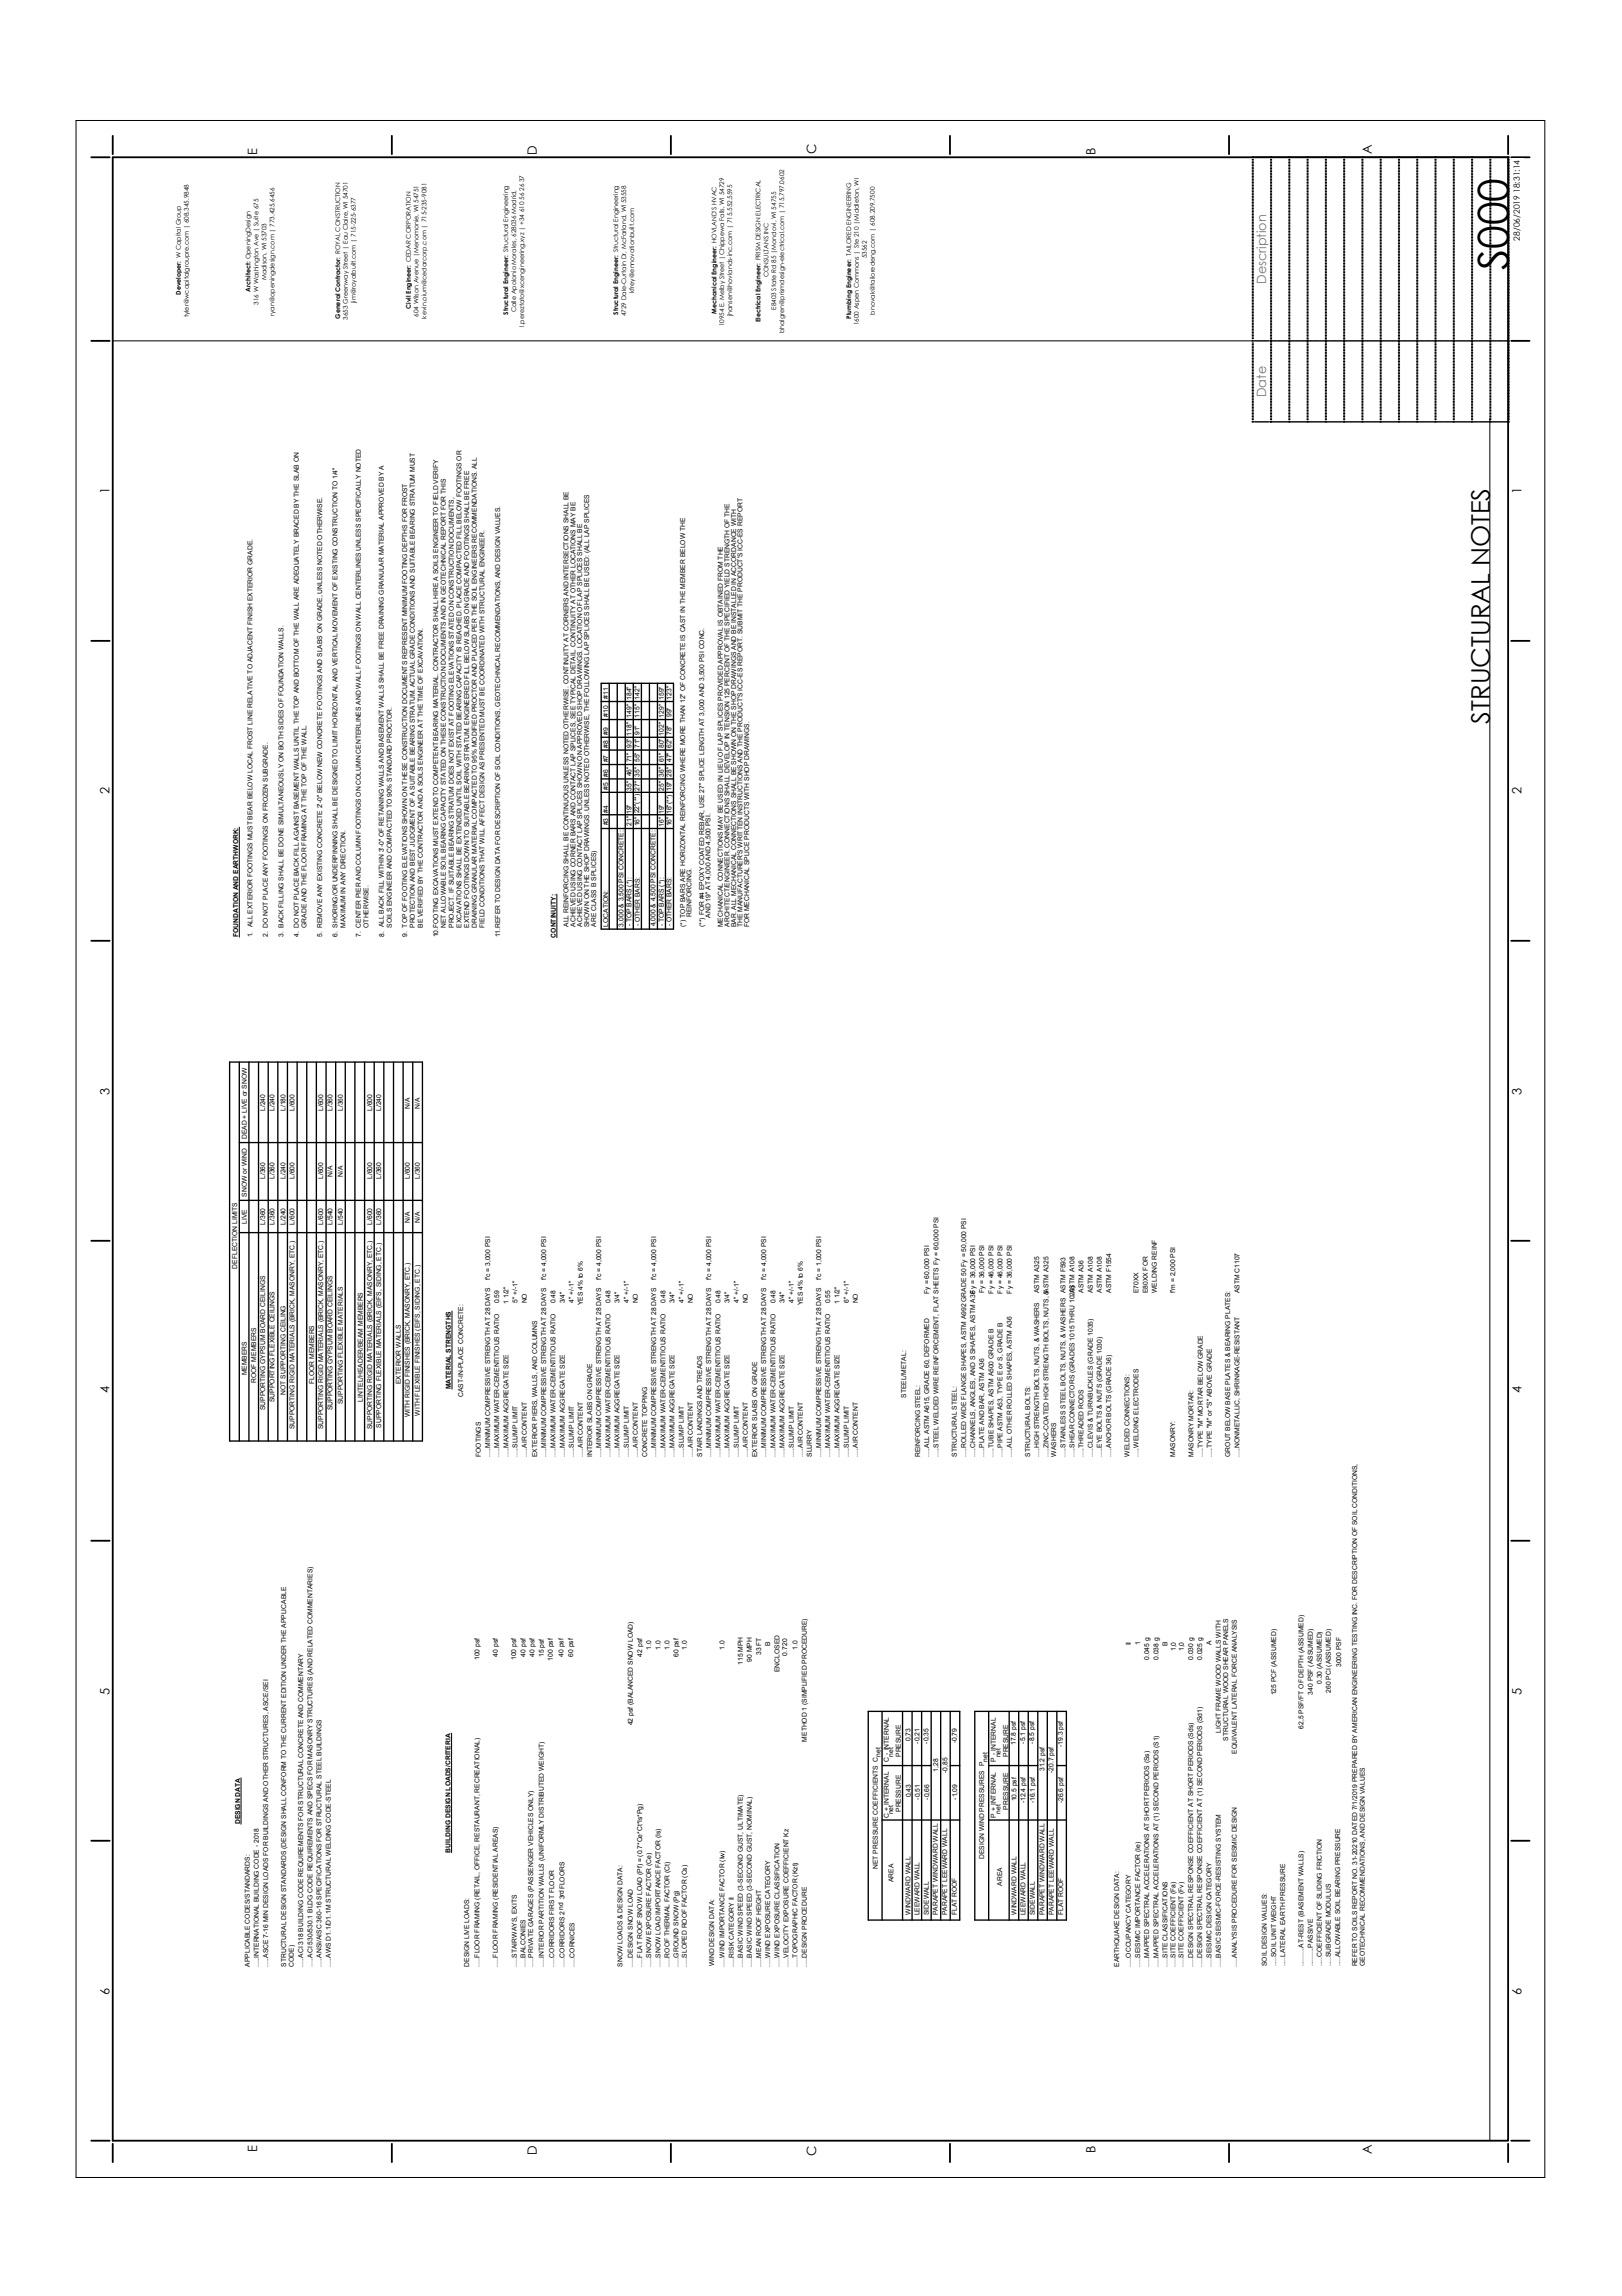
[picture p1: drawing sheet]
<svg xmlns="http://www.w3.org/2000/svg" width="210mm" height="297mm" viewBox="0 0 210 297" stroke-linecap="round" stroke-linejoin="round" font-family="sans-serif">
<defs><g id="words">
<text font-size="5.5" x="195.3" y="34.9" transform="rotate(-90 195.3 34.9)">S000</text>
<text font-size="3.3" x="192.8" y="93.6" transform="rotate(-90 192.8 93.6)">STRUCTURAL NOTES</text>
<g font-size="1.7">
<text x="33.3" y="20" transform="rotate(-90 33.3 20)">E</text>
<text x="69.5" y="20" transform="rotate(-90 69.5 20)">D</text>
<text x="105.6" y="19.9" transform="rotate(-90 105.6 19.9)">C</text>
<text x="141.8" y="20" transform="rotate(-90 141.8 20)">B</text>
<text x="177.5" y="19.9" transform="rotate(-90 177.5 19.9)">A</text>
<text x="14.2" y="64" transform="rotate(-90 14.2 64)">1</text>
<text x="196.9" y="64" transform="rotate(-90 196.9 64)">1</text>
<text x="14.2" y="102.7" transform="rotate(-90 14.2 102.7)">2</text>
<text x="196.9" y="102.7" transform="rotate(-90 196.9 102.7)">2</text>
<text x="14.2" y="141.7" transform="rotate(-90 14.2 141.7)">3</text>
<text x="196.9" y="141.7" transform="rotate(-90 196.9 141.7)">3</text>
<text x="14.2" y="180.3" transform="rotate(-90 14.2 180.3)">4</text>
<text x="196.9" y="180.3" transform="rotate(-90 196.9 180.3)">4</text>
<text x="14.2" y="219.2" transform="rotate(-90 14.2 219.2)">5</text>
<text x="196.9" y="219.2" transform="rotate(-90 196.9 219.2)">5</text>
<text x="14.2" y="258.1" transform="rotate(-90 14.2 258.1)">6</text>
<text x="196.9" y="258.2" transform="rotate(-90 196.9 258.2)">6</text>
<text x="33.3" y="278.5" transform="rotate(-90 33.3 278.5)">E</text>
<text x="69.5" y="278.8" transform="rotate(-90 69.5 278.8)">D</text>
<text x="105.6" y="278.9" transform="rotate(-90 105.6 278.9)">C</text>
<text x="141.8" y="278.5" transform="rotate(-90 141.8 278.5)">B</text>
<text x="177.5" y="278.7" transform="rotate(-90 177.5 278.7)">A</text>
</g>
<g font-size="1.7" fill="#498496">
<text x="163.8" y="36.7" transform="rotate(-90 163.8 36.7)">Description</text>
<text x="163.8" y="51.4" transform="rotate(-90 163.8 51.4)">Date</text>
</g>
<text font-size="1.1" x="196.7" y="31.1" transform="rotate(-90 196.7 31.1)">28/06/2019 18:31:14</text>
<g font-size=".9">
<text x="78.7" y="95.1" transform="rotate(-90 78.7 95.1)">#9</text>
<text x="78.7" y="92.7" transform="rotate(-90 78.7 92.7)">#10</text>
<text x="78.7" y="90.4" transform="rotate(-90 78.7 90.4)">#11</text>
<text x="81.7" y="95.2" transform="rotate(-90 81.7 95.2)">118&quot;</text>
<text x="81.7" y="92.8" transform="rotate(-90 81.7 92.8)">149&quot;</text>
<text x="81.7" y="90.5" transform="rotate(-90 81.7 90.5)">184&quot;</text>
<text x="82.8" y="95.1" transform="rotate(-90 82.8 95.1)">91&quot;</text>
<text x="82.8" y="92.8" transform="rotate(-90 82.8 92.8)">115&quot;</text>
<text x="82.8" y="90.5" transform="rotate(-90 82.8 90.5)">142&quot;</text>
<text x="85.9" y="95.2" transform="rotate(-90 85.9 95.2)">102&quot;</text>
<text x="85.9" y="92.8" transform="rotate(-90 85.9 92.8)">129&quot;</text>
<text x="85.9" y="90.5" transform="rotate(-90 85.9 90.5)">159&quot;</text>
<text x="86.9" y="90.5" transform="rotate(-90 86.9 90.5)">123&quot;</text>
<text x="86.9" y="95.1" transform="rotate(-90 86.9 95.1)">78&quot;</text>
<text x="86.9" y="92.8" transform="rotate(-90 86.9 92.8)">99&quot;</text>
<text x="78.7" y="100.5" transform="rotate(-90 78.7 100.5)">#6</text>
<text x="78.7" y="98.6" transform="rotate(-90 78.7 98.6)">#7</text>
<text x="78.7" y="96.7" transform="rotate(-90 78.7 96.7)">#8</text>
<text x="81.7" y="96.8" transform="rotate(-90 81.7 96.8)">93&quot;</text>
<text x="81.7" y="100.5" transform="rotate(-90 81.7 100.5)">46&quot;</text>
<text x="81.7" y="98.6" transform="rotate(-90 81.7 98.6)">71&quot;</text>
<text x="82.8" y="100.5" transform="rotate(-90 82.8 100.5)">35&quot;</text>
<text x="82.8" y="98.6" transform="rotate(-90 82.8 98.6)">55&quot;</text>
<text x="82.8" y="96.8" transform="rotate(-90 82.8 96.8)">71&quot;</text>
<text x="85.9" y="100.5" transform="rotate(-90 85.9 100.5)">36&quot;</text>
<text x="85.9" y="98.6" transform="rotate(-90 85.9 98.6)">61&quot;</text>
<text x="85.9" y="96.8" transform="rotate(-90 85.9 96.8)">80&quot;</text>
<text x="86.9" y="100.5" transform="rotate(-90 86.9 100.5)">28&quot;</text>
<text x="86.9" y="96.8" transform="rotate(-90 86.9 96.8)">62&quot;</text>
<text x="86.9" y="98.6" transform="rotate(-90 86.9 98.6)">47&quot;</text>
<text x="78.7" y="106.8" transform="rotate(-90 78.7 106.8)">#3</text>
<text x="78.7" y="102.2" transform="rotate(-90 78.7 102.2)">#5</text>
<text x="78.7" y="105.2" transform="rotate(-90 78.7 105.2)">#4</text>
<text x="81.7" y="102.3" transform="rotate(-90 81.7 102.3)">35&quot;</text>
<text x="81.7" y="105.3" transform="rotate(-90 81.7 105.3)">19&quot;</text>
<text x="81.7" y="106.9" transform="rotate(-90 81.7 106.9)">21&quot;</text>
<text x="82.7" y="105.2" transform="rotate(-90 82.7 105.2)">22&quot;(**)</text>
<text x="82.8" y="106.9" transform="rotate(-90 82.8 106.9)">16&quot;</text>
<text x="82.8" y="102.3" transform="rotate(-90 82.8 102.3)">27&quot;</text>
<text x="85.9" y="106.9" transform="rotate(-90 85.9 106.9)">16&quot;</text>
<text x="85.9" y="102.3" transform="rotate(-90 85.9 102.3)">25&quot;</text>
<text x="85.9" y="105.3" transform="rotate(-90 85.9 105.3)">19&quot;</text>
<text x="86.9" y="106.9" transform="rotate(-90 86.9 106.9)">16&quot;</text>
<text x="86.9" y="102.4" transform="rotate(-90 86.9 102.4)">19&quot;</text>
<text x="86.9" y="105.3" transform="rotate(-90 86.9 105.3)">16&quot;(**)</text>
<text x="73.6" y="119.9" transform="rotate(-90 73.6 119.9)">ALL REINFORCING SHALL BE CONTINUOUS UNLESS NOTED OTHERWISE. CONTINUITY AT CORNERS AND INTERSECTIONS SHALL BE</text>
<text x="74.5" y="119.9" transform="rotate(-90 74.5 119.9)">ACHIEVED USING CORNER BARS AND CONTACT LAP SPLICES, SEE TYPICAL DETAIL. CONTINUITY AT OTHER LOCATIONS MAY BE</text>
<text x="75.4" y="119.9" transform="rotate(-90 75.4 119.9)">ACHIEVED USING CONTACT LAP SPLICES SHOWN ON APPROVED SHOP DRAWINGS. LOCATION OF LAP SPLICES SHALL BE</text>
<text x="76.2" y="119.9" transform="rotate(-90 76.2 119.9)">SHOWN ON THE SHOP DRAWINGS. UNLESS NOTED OTHERWISE, THE FOLLOWING LAP SPLICES SHALL BE USED: (ALL LAP SPLICES</text>
<text x="77.1" y="119.9" transform="rotate(-90 77.1 119.9)">ARE CLASS B SPLICES)</text>
<text x="78.7" y="119.9" transform="rotate(-90 78.7 119.9)">LOCATION:</text>
<text x="80.7" y="119.9" transform="rotate(-90 80.7 119.9)">3,000 &amp; 3,500 PSI CONCRETE:</text>
<text x="81.7" y="119.9" transform="rotate(-90 81.7 119.9)">- TOP BARS (*):</text>
<text x="82.8" y="119.9" transform="rotate(-90 82.8 119.9)">- OTHER BARS:</text>
<text x="84.8" y="119.8" transform="rotate(-90 84.8 119.8)">4,000 &amp; 4,500 PSI CONCRETE:</text>
<text x="85.9" y="119.9" transform="rotate(-90 85.9 119.9)">- TOP BARS (*):</text>
<text x="86.9" y="119.9" transform="rotate(-90 86.9 119.9)">- OTHER BARS:</text>
<text x="88.7" y="120" transform="rotate(-90 88.7 120)">(*) TOP BARS ARE HORIZONTAL REINFORCING WHERE MORE THAN 12&quot; OF CONCRETE IS CAST IN THE MEMBER BELOW THE</text>
<text x="89.5" y="118.6" transform="rotate(-90 89.5 118.6)">REINFORCING.</text>
<text x="91.1" y="120" transform="rotate(-90 91.1 120)">(**) FOR #4 EPOXY COATED REBAR, USE 27&quot; SPLICE LENGTH AT 3,000 AND 3,500 PSI CONC.</text>
<text x="91.9" y="118.7" transform="rotate(-90 91.9 118.7)">AND 19&quot; AT 4,000 AND 4,500 PSI.</text>
<text x="93.6" y="120" transform="rotate(-90 93.6 120)">MECHANICAL CONNECTIONS MAY BE USED IN LIEU OF LAP SPLICES PROVIDED APPROVAL IS OBTAINED FROM THE</text>
<text x="94.4" y="119.9" transform="rotate(-90 94.4 119.9)">ARCHITECT/ENGINEER. CONNECTIONS SHALL DEVELOP IN TENSION 125 PERCENT OF THE SPECIFIED YIELD STRENGTH OF THE</text>
<text x="95.3" y="120" transform="rotate(-90 95.3 120)">BAR. ALL MECHANICAL CONNECTIONS SHALL BE SHOWN ON THE SHOP DRAWINGS AND BE INSTALLED IN ACCORDANCE WITH</text>
<text x="96.1" y="119.9" transform="rotate(-90 96.1 119.9)">THE MANUFACTURER'S WRITTEN INSTRUCTIONS AND THE PRODUCT'S ICC-ES REPORT. SUBMIT THE PRODUCT'S ICC-ES REPORT</text>
<text x="97" y="120" transform="rotate(-90 97 120)">FOR MECHANICAL SPLICE PRODUCTS WITH SHOP DRAWINGS.</text>
<text x="30.8" y="121.2" transform="rotate(-90 30.8 121.2)">FOUNDATION AND EARTHWORK:</text>
<text x="32.7" y="121.3" transform="rotate(-90 32.7 121.3)">1. ALL EXTERIOR FOOTINGS MUST BEAR BELOW LOCAL FROST LINE RELATIVE TO ADJACENT FINISH EXTERIOR GRADE.</text>
<text x="34.7" y="121.2" transform="rotate(-90 34.7 121.2)">2. DO NOT PLACE ANY FOOTINGS ON FROZEN SUBGRADE.</text>
<text x="36.7" y="121.2" transform="rotate(-90 36.7 121.2)">3. BACK FILLING SHALL BE DONE SIMULTANEOUSLY ON BOTH SIDES OF FOUNDATION WALLS.</text>
<text x="38.7" y="121.2" transform="rotate(-90 38.7 121.2)">4. DO NOT PLACE BACK FILL AGAINST BASEMENT WALLS UNTIL THE TOP AND BOTTOM OF THE WALL ARE ADEQUATELY BRACED BY THE SLAB ON</text>
<text x="39.7" y="120" transform="rotate(-90 39.7 120)">GRADE AND THE FLOOR FRAMING AT THE TOP OF THE WALL.</text>
<text x="41.7" y="121.2" transform="rotate(-90 41.7 121.2)">5. REMOVE ANY EXISTING CONCRETE 2'-0'' BELOW NEW CONCRETE FOOTINGS AND SLABS ON GRADE, UNLESS NOTED OTHERWISE.</text>
<text x="43.7" y="121.2" transform="rotate(-90 43.7 121.2)">6. SHORING/OR UNDERPINNING SHALL BE DESIGNED TO LIMIT HORIZONTAL AND VERTICAL MOVEMENT OF EXISTING CONSTRUCTION TO 1/4''</text>
<text x="44.7" y="120" transform="rotate(-90 44.7 120)">MAXIMUM IN ANY DIRECTION.</text>
<text x="46.7" y="121.2" transform="rotate(-90 46.7 121.2)">7. CENTER PIER AND COLUMN FOOTINGS ON COLUMN CENTERLINES AND WALL FOOTINGS ON WALL CENTERLINES UNLESS SPECIFICALLY NOTED</text>
<text x="47.7" y="120" transform="rotate(-90 47.7 120)">OTHERWISE.</text>
<text x="49.7" y="121.2" transform="rotate(-90 49.7 121.2)">8. ALL BACK FILL WITHIN 3'-0'' OF RETAINING WALLS AND BASEMENT WALLS SHALL BE FREE DRAINING GRANULAR MATERIAL APPROVED BY A</text>
<text x="50.7" y="120" transform="rotate(-90 50.7 120)">SOILS ENGINEER AND COMPACTED TO 90% STANDARD PROCTOR.</text>
<text x="52.7" y="121.2" transform="rotate(-90 52.7 121.2)">9. TOP OF FOOTING ELEVATIONS SHOWN ON THESE CONSTRUCTION DOCUMENTS REPRESENT MINIMUM FOOTING DEPTHS FOR FROST</text>
<text x="53.7" y="120" transform="rotate(-90 53.7 120)">PROTECTION AND BEST JUDGMENT OF A SUITABLE BEARING STRATUM. ACTUAL GRADE CONDITIONS AND SUITABLE BEARING STRATUM MUST</text>
<text x="54.7" y="120" transform="rotate(-90 54.7 120)">BE VERIFIED BY THE CONTRACTOR AND A SOILS ENGINEER AT THE TIME OF EXCAVATION.</text>
<text x="56.7" y="121.3" transform="rotate(-90 56.7 121.3)">10.FOOTING EXCAVATIONS MUST EXTEND TO COMPETENT BEARING MATERIAL. CONTRACTOR SHALL HIRE A SOILS ENGINEER TO FIELD VERIFY</text>
<text x="57.7" y="120" transform="rotate(-90 57.7 120)">NET ALLOWABLE SOIL BEARING CAPACITY STATED ON THESE CONSTRUCTION DOCUMENTS AND IN GEOTECHNICAL REPORT FOR THIS</text>
<text x="58.7" y="120" transform="rotate(-90 58.7 120)">PROJECT. IF SUITABLE BEARING STRATUM DOES NOT EXIST AT FOOTING ELEVATIONS STATED ON CONSTRUCTION DOCUMENTS,</text>
<text x="59.7" y="120" transform="rotate(-90 59.7 120)">EXCAVATIONS SHALL BE EXTENDED UNTIL SOIL WITH STATED BEARING CAPACITY IS REACHED. PLACE COMPACTED FILL BELOW FOOTINGS OR</text>
<text x="60.7" y="120" transform="rotate(-90 60.7 120)">EXTEND FOOTINGS DOWN TO SUITABLE BEARING STRATUM. ENGINEERED FILL BELOW SLABS ON GRADE AND FOOTINGS SHALL BE FREE</text>
<text x="61.7" y="120" transform="rotate(-90 61.7 120)">DRAINING GRANULAR MATERIAL COMPACTED TO 95% MODIFIED PROCTOR AND PLACED PER THE SOIL ENGINEERS RECOMMENDATIONS. ALL</text>
<text x="62.7" y="120" transform="rotate(-90 62.7 120)">FIELD CONDITIONS THAT WILL AFFECT DESIGN AS PRESENTED MUST BE COORDINATED WITH STRUCTURAL ENGINEER.</text>
<text x="64.7" y="121.3" transform="rotate(-90 64.7 121.3)">11.REFER TO DESIGN DATA FOR DESCRIPTION OF SOIL CONDITIONS, GEOTECHNICAL RECOMMENDATIONS, AND DESIGN VALUES.</text>
<text x="71.9" y="121.3" transform="rotate(-90 71.9 121.3)">CONTINUITY:</text>
<text x="34.3" y="143.7" transform="rotate(-90 34.3 143.7)">L/240</text>
<text x="35.5" y="143.7" transform="rotate(-90 35.5 143.7)">L/240</text>
<text x="36.9" y="143.7" transform="rotate(-90 36.9 143.7)">L/180</text>
<text x="38.1" y="143.7" transform="rotate(-90 38.1 143.7)">L/600</text>
<text x="41.8" y="143.7" transform="rotate(-90 41.8 143.7)">L/600</text>
<text x="43" y="143.7" transform="rotate(-90 43 143.7)">L/360</text>
<text x="44.4" y="143.7" transform="rotate(-90 44.4 143.7)">L/360</text>
<text x="48.2" y="143.7" transform="rotate(-90 48.2 143.7)">L/600</text>
<text x="49.3" y="143.7" transform="rotate(-90 49.3 143.7)">L/240</text>
<text x="53.1" y="143.5" transform="rotate(-90 53.1 143.5)">N/A</text>
<text x="54.3" y="143.5" transform="rotate(-90 54.3 143.5)">N/A</text>
<text x="32" y="147.4" transform="rotate(-90 32 147.4)">DEAD + LIVE or SNOW</text>
<text x="32" y="154.8" transform="rotate(-90 32 154.8)">SNOW or WIND</text>
<text x="34.3" y="152.5" transform="rotate(-90 34.3 152.5)">L/360</text>
<text x="35.5" y="152.5" transform="rotate(-90 35.5 152.5)">L/360</text>
<text x="36.9" y="152.5" transform="rotate(-90 36.9 152.5)">L/240</text>
<text x="38.1" y="152.5" transform="rotate(-90 38.1 152.5)">L/600</text>
<text x="41.8" y="152.5" transform="rotate(-90 41.8 152.5)">L/600</text>
<text x="43" y="152.3" transform="rotate(-90 43 152.3)">N/A</text>
<text x="44.4" y="152.3" transform="rotate(-90 44.4 152.3)">N/A</text>
<text x="48.2" y="152.5" transform="rotate(-90 48.2 152.5)">L/600</text>
<text x="49.3" y="152.5" transform="rotate(-90 49.3 152.5)">L/360</text>
<text x="53.1" y="152.5" transform="rotate(-90 53.1 152.5)">L/600</text>
<text x="54.3" y="152.5" transform="rotate(-90 54.3 152.5)">L/360</text>
<text x="32" y="158.3" transform="rotate(-90 32 158.3)">LIVE</text>
<text x="34.3" y="158.4" transform="rotate(-90 34.3 158.4)">L/360</text>
<text x="35.5" y="158.4" transform="rotate(-90 35.5 158.4)">L/360</text>
<text x="36.9" y="158.4" transform="rotate(-90 36.9 158.4)">L/240</text>
<text x="38.1" y="158.4" transform="rotate(-90 38.1 158.4)">L/600</text>
<text x="41.8" y="158.4" transform="rotate(-90 41.8 158.4)">L/600</text>
<text x="43" y="158.4" transform="rotate(-90 43 158.4)">L/540</text>
<text x="44.4" y="158.4" transform="rotate(-90 44.4 158.4)">L/540</text>
<text x="48.2" y="158.4" transform="rotate(-90 48.2 158.4)">L/600</text>
<text x="49.3" y="158.4" transform="rotate(-90 49.3 158.4)">L/360</text>
<text x="53.1" y="158.2" transform="rotate(-90 53.1 158.2)">N/A</text>
<text x="54.3" y="158.2" transform="rotate(-90 54.3 158.2)">N/A</text>
<text x="30.7" y="164.1" transform="rotate(-90 30.7 164.1)">DEFLECTION LIMITS</text>
<text x="63.4" y="165.6" transform="rotate(-90 63.4 165.6)">f'c = 3,000 PSI</text>
<text x="70.7" y="165.6" transform="rotate(-90 70.7 165.6)">f'c = 4,000 PSI</text>
<text x="77.8" y="165.6" transform="rotate(-90 77.8 165.6)">f'c = 4,000 PSI</text>
<text x="84.9" y="165.6" transform="rotate(-90 84.9 165.6)">f'c = 4,000 PSI</text>
<text x="92" y="165.6" transform="rotate(-90 92 165.6)">f'c = 4,000 PSI</text>
<text x="99.2" y="165.6" transform="rotate(-90 99.2 165.6)">f'c = 4,000 PSI</text>
<text x="106.3" y="165.6" transform="rotate(-90 106.3 165.6)">f'c = 1,000 PSI</text>
<text x="120.3" y="167.4" transform="rotate(-90 120.3 167.4)">Fy = 60,000 PSI</text>
<text x="127.4" y="167.3" transform="rotate(-90 127.4 167.3)">Fy = 36,000 PSI</text>
<text x="128.6" y="167.3" transform="rotate(-90 128.6 167.3)">Fy = 46,000 PSI</text>
<text x="129.7" y="167.3" transform="rotate(-90 129.7 167.3)">Fy = 46,000 PSI</text>
<text x="130.9" y="167.3" transform="rotate(-90 130.9 167.3)">Fy = 36,000 PSI</text>
<text x="134.5" y="167.3" transform="rotate(-90 134.5 167.3)">ASTM A325</text>
<text x="139.1" y="167.3" transform="rotate(-90 139.1 167.3)">ASTM A108</text>
<text x="140.2" y="167.3" transform="rotate(-90 140.2 167.3)">ASTM A36</text>
<text x="141.4" y="167.3" transform="rotate(-90 141.4 167.3)">ASTM A108</text>
<text x="142.6" y="167.3" transform="rotate(-90 142.6 167.3)">ASTM A108</text>
<text x="143.8" y="167.3" transform="rotate(-90 143.8 167.3)">ASTM F1554</text>
<text x="147.4" y="167.3" transform="rotate(-90 147.4 167.3)">E70XX</text>
<text x="148.5" y="167.3" transform="rotate(-90 148.5 167.3)">E80XX FOR</text>
<text x="149.7" y="167.3" transform="rotate(-90 149.7 167.3)">WELDING REINF</text>
<text x="152.1" y="167.3" transform="rotate(-90 152.1 167.3)">f'm = 2,000 PSI</text>
<text x="160.4" y="167.3" transform="rotate(-90 160.4 167.3)">ASTM C1107</text>
<text x="64.6" y="168.6" transform="rotate(-90 64.6 168.6)">0.59</text>
<text x="65.8" y="168.7" transform="rotate(-90 65.8 168.7)">1 1/2&quot;</text>
<text x="67" y="168.6" transform="rotate(-90 67 168.6)">5&quot; +/-1&quot;</text>
<text x="68.2" y="168.6" transform="rotate(-90 68.2 168.6)">NO</text>
<text x="71.9" y="168.6" transform="rotate(-90 71.9 168.6)">0.48</text>
<text x="73.1" y="168.6" transform="rotate(-90 73.1 168.6)">3/4&quot;</text>
<text x="74.3" y="168.6" transform="rotate(-90 74.3 168.6)">4&quot; +/-1&quot;</text>
<text x="75.4" y="168.9" transform="rotate(-90 75.4 168.9)">YES 4% to 6%</text>
<text x="79" y="168.6" transform="rotate(-90 79 168.6)">0.48</text>
<text x="80.2" y="168.6" transform="rotate(-90 80.2 168.6)">3/4&quot;</text>
<text x="81.4" y="168.6" transform="rotate(-90 81.4 168.6)">4&quot; +/-1&quot;</text>
<text x="82.6" y="168.6" transform="rotate(-90 82.6 168.6)">NO</text>
<text x="86.1" y="168.6" transform="rotate(-90 86.1 168.6)">0.48</text>
<text x="87.3" y="168.6" transform="rotate(-90 87.3 168.6)">3/4&quot;</text>
<text x="88.5" y="168.6" transform="rotate(-90 88.5 168.6)">4&quot; +/-1&quot;</text>
<text x="89.7" y="168.6" transform="rotate(-90 89.7 168.6)">NO</text>
<text x="93.2" y="168.6" transform="rotate(-90 93.2 168.6)">0.48</text>
<text x="94.4" y="168.6" transform="rotate(-90 94.4 168.6)">3/4&quot;</text>
<text x="95.6" y="168.6" transform="rotate(-90 95.6 168.6)">4&quot; +/-1&quot;</text>
<text x="96.8" y="168.6" transform="rotate(-90 96.8 168.6)">NO</text>
<text x="100.3" y="168.6" transform="rotate(-90 100.3 168.6)">0.48</text>
<text x="101.5" y="168.6" transform="rotate(-90 101.5 168.6)">3/4&quot;</text>
<text x="102.7" y="168.6" transform="rotate(-90 102.7 168.6)">4&quot; +/-1&quot;</text>
<text x="103.9" y="168.9" transform="rotate(-90 103.9 168.9)">YES 4% to 6%</text>
<text x="107.4" y="168.6" transform="rotate(-90 107.4 168.6)">0.55</text>
<text x="108.6" y="168.7" transform="rotate(-90 108.6 168.7)">1 1/2&quot;</text>
<text x="109.8" y="168.6" transform="rotate(-90 109.8 168.6)">6&quot; +/-1&quot;</text>
<text x="111" y="168.6" transform="rotate(-90 111 168.6)">NO</text>
<text x="32" y="177.9" transform="rotate(-90 32 177.9)">MEMBERS</text>
<text x="33.1" y="178.9" transform="rotate(-90 33.1 178.9)">ROOF MEMBERS</text>
<text x="40.7" y="179.1" transform="rotate(-90 40.7 179.1)">FLOOR MEMBERS</text>
<text x="51.9" y="179.1" transform="rotate(-90 51.9 179.1)">EXTERIOR WALLS</text>
<text x="58.4" y="179.7" transform="rotate(-90 58.4 179.7)">MATERIAL STRENGTHS</text>
<text x="34.3" y="182.4" transform="rotate(-90 34.3 182.4)">SUPPORTING GYPSUM BOARD CEILINGS</text>
<text x="35.5" y="181.4" transform="rotate(-90 35.5 181.4)">SUPPORTING FLEXIBLE CEILINGS</text>
<text x="36.9" y="180.4" transform="rotate(-90 36.9 180.4)">NOT SUPPORTING CEILING</text>
<text x="38.1" y="184.9" transform="rotate(-90 38.1 184.9)">SUPPORTING RIGID MATERIALS (BRICK, MASONRY, ETC.)</text>
<text x="41.8" y="184.9" transform="rotate(-90 41.8 184.9)">SUPPORTING RIGID MATERIALS (BRICK, MASONRY, ETC.)</text>
<text x="43" y="182.4" transform="rotate(-90 43 182.4)">SUPPORTING GYPSUM BOARD CEILINGS</text>
<text x="44.4" y="181.7" transform="rotate(-90 44.4 181.7)">SUPPORTING FLEXIBLE MATERIALS</text>
<text x="47" y="181.3" transform="rotate(-90 47 181.3)">LINTEL/HEADER/BEAM MEMBERS</text>
<text x="48.2" y="184.9" transform="rotate(-90 48.2 184.9)">SUPPORTING RIGID MATERIALS (BRICK, MASONRY, ETC.)</text>
<text x="49.3" y="184.7" transform="rotate(-90 49.3 184.7)">SUPPORTING FLEXIBLE MATERIALS (EIFS, SIDING, ETC.)</text>
<text x="53.1" y="183.3" transform="rotate(-90 53.1 183.3)">WITH RIGID FINISHES (BRICK, MASONRY, ETC.)</text>
<text x="54.3" y="183.1" transform="rotate(-90 54.3 183.1)">WITH FLEXIBLE FINISHES (EIFS, SIDING, ETC.)</text>
<text x="59.9" y="180.8" transform="rotate(-90 59.9 180.8)">CAST-IN-PLACE CONCRETE:</text>
<text x="117.3" y="180.9" transform="rotate(-90 117.3 180.9)">STEEL/METAL:</text>
<text x="62.2" y="188.5" transform="rotate(-90 62.2 188.5)">FOOTINGS</text>
<text x="63.4" y="188.5" transform="rotate(-90 63.4 188.5)">.....MINIMUM COMPRESSIVE STRENGTH AT 28 DAYS</text>
<text x="64.6" y="188.5" transform="rotate(-90 64.6 188.5)">.....MAXIMUM WATER-CEMENTITIOUS RATIO</text>
<text x="65.8" y="188.5" transform="rotate(-90 65.8 188.5)">.....MAXIMUM AGGREGATE SIZE</text>
<text x="67" y="188.5" transform="rotate(-90 67 188.5)">.....SLUMP LIMIT</text>
<text x="68.2" y="188.5" transform="rotate(-90 68.2 188.5)">.....AIR CONTENT</text>
<text x="69.5" y="188.5" transform="rotate(-90 69.5 188.5)">EXTERIOR PIERS, WALLS, AND COLUMNS</text>
<text x="70.7" y="188.5" transform="rotate(-90 70.7 188.5)">.....MINIMUM COMPRESSIVE STRENGTH AT 28 DAYS</text>
<text x="71.9" y="188.5" transform="rotate(-90 71.9 188.5)">.....MAXIMUM WATER-CEMENTITIOUS RATIO</text>
<text x="73.1" y="188.5" transform="rotate(-90 73.1 188.5)">.....MAXIMUM AGGREGATE SIZE</text>
<text x="74.3" y="188.5" transform="rotate(-90 74.3 188.5)">.....SLUMP LIMIT</text>
<text x="75.4" y="188.5" transform="rotate(-90 75.4 188.5)">.....AIR CONTENT</text>
<text x="76.6" y="188.5" transform="rotate(-90 76.6 188.5)">INTERIOR SLABS ON GRADE</text>
<text x="77.8" y="188.5" transform="rotate(-90 77.8 188.5)">.....MINIMUM COMPRESSIVE STRENGTH AT 28 DAYS</text>
<text x="79" y="188.5" transform="rotate(-90 79 188.5)">.....MAXIMUM WATER-CEMENTITIOUS RATIO</text>
<text x="80.2" y="188.5" transform="rotate(-90 80.2 188.5)">.....MAXIMUM AGGREGATE SIZE</text>
<text x="81.4" y="188.5" transform="rotate(-90 81.4 188.5)">.....SLUMP LIMIT</text>
<text x="82.6" y="188.5" transform="rotate(-90 82.6 188.5)">.....AIR CONTENT</text>
<text x="83.7" y="188.5" transform="rotate(-90 83.7 188.5)">CONCRETE TOPPING</text>
<text x="84.9" y="188.5" transform="rotate(-90 84.9 188.5)">.....MINIMUM COMPRESSIVE STRENGTH AT 28 DAYS</text>
<text x="86.1" y="188.5" transform="rotate(-90 86.1 188.5)">.....MAXIMUM WATER-CEMENTITIOUS RATIO</text>
<text x="87.3" y="188.5" transform="rotate(-90 87.3 188.5)">.....MAXIMUM AGGREGATE SIZE</text>
<text x="88.5" y="188.5" transform="rotate(-90 88.5 188.5)">.....SLUMP LIMIT</text>
<text x="89.7" y="188.5" transform="rotate(-90 89.7 188.5)">.....AIR CONTENT</text>
<text x="90.9" y="188.5" transform="rotate(-90 90.9 188.5)">STAIR LANDINGS AND TREADS</text>
<text x="92" y="188.5" transform="rotate(-90 92 188.5)">.....MINIMUM COMPRESSIVE STRENGTH AT 28 DAYS</text>
<text x="93.2" y="188.5" transform="rotate(-90 93.2 188.5)">.....MAXIMUM WATER-CEMENTITIOUS RATIO</text>
<text x="94.4" y="188.5" transform="rotate(-90 94.4 188.5)">.....MAXIMUM AGGREGATE SIZE</text>
<text x="95.6" y="188.5" transform="rotate(-90 95.6 188.5)">.....SLUMP LIMIT</text>
<text x="96.8" y="188.5" transform="rotate(-90 96.8 188.5)">.....AIR CONTENT</text>
<text x="98" y="188.5" transform="rotate(-90 98 188.5)">EXTERIOR SLABS ON GRADE</text>
<text x="99.2" y="188.5" transform="rotate(-90 99.2 188.5)">.....MINIMUM COMPRESSIVE STRENGTH AT 28 DAYS</text>
<text x="100.3" y="188.5" transform="rotate(-90 100.3 188.5)">.....MAXIMUM WATER-CEMENTITIOUS RATIO</text>
<text x="101.5" y="188.5" transform="rotate(-90 101.5 188.5)">.....MAXIMUM AGGREGATE SIZE</text>
<text x="102.7" y="188.5" transform="rotate(-90 102.7 188.5)">.....SLUMP LIMIT</text>
<text x="103.9" y="188.5" transform="rotate(-90 103.9 188.5)">.....AIR CONTENT</text>
<text x="105.1" y="188.5" transform="rotate(-90 105.1 188.5)">SLURRY</text>
<text x="106.3" y="188.5" transform="rotate(-90 106.3 188.5)">.....MINIMUM COMPRESSIVE STRENGTH AT 28 DAYS</text>
<text x="107.4" y="188.5" transform="rotate(-90 107.4 188.5)">.....MAXIMUM WATER-CEMENTITIOUS RATIO</text>
<text x="108.6" y="188.5" transform="rotate(-90 108.6 188.5)">.....MAXIMUM AGGREGATE SIZE</text>
<text x="109.8" y="188.5" transform="rotate(-90 109.8 188.5)">.....SLUMP LIMIT</text>
<text x="111" y="188.5" transform="rotate(-90 111 188.5)">.....AIR CONTENT</text>
<text x="119.1" y="188.5" transform="rotate(-90 119.1 188.5)">REINFORCING STEEL:</text>
<text x="120.3" y="188.5" transform="rotate(-90 120.3 188.5)">.....ALL ASTM A615, GRADE 60, DEFORMED</text>
<text x="121.4" y="188.5" transform="rotate(-90 121.4 188.5)">.....STEEL WELDED WIRE REINFORCEMENT, FLAT SHEETS Fy = 60,000 PSI</text>
<text x="123.8" y="188.5" transform="rotate(-90 123.8 188.5)">STRUCTURAL STEEL:</text>
<text x="125" y="188.5" transform="rotate(-90 125 188.5)">.....ROLLED WIDE FLANGE SHAPES, ASTM A992 GRADE 50 Fy = 50,000 PSI</text>
<text x="126.2" y="188.5" transform="rotate(-90 126.2 188.5)">.....CHANNELS, ANGLES, AND S SHAPES, ASTM A36Fy = 36,000 PSI</text>
<text x="127.4" y="188.5" transform="rotate(-90 127.4 188.5)">.....PLATE AND BAR, ASTM A36</text>
<text x="128.6" y="188.5" transform="rotate(-90 128.6 188.5)">.....TUBE SHAPES, ASTM A500 GRADE B</text>
<text x="129.7" y="188.5" transform="rotate(-90 129.7 188.5)">.....PIPE ASTM A53, TYPE E or S, GRADE B</text>
<text x="130.9" y="188.5" transform="rotate(-90 130.9 188.5)">.....ALL OTHER ROLLED SHAPES, ASTM A36</text>
<text x="133.3" y="188.5" transform="rotate(-90 133.3 188.5)">STRUCTURAL BOLTS:</text>
<text x="134.5" y="188.5" transform="rotate(-90 134.5 188.5)">.....HIGH STRENGTH BOLTS, NUTS, &amp; WASHERS</text>
<text x="135.7" y="188.5" transform="rotate(-90 135.7 188.5)">.....ZINC-COATED HIGH STRENGTH BOLTS, NUTS, &amp;ASTM A325</text>
<text x="136.7" y="188.4" transform="rotate(-90 136.7 188.4)">WASHERS</text>
<text x="137.9" y="188.5" transform="rotate(-90 137.9 188.5)">.....STAINLESS STEEL BOLTS, NUTS, &amp; WASHERS ASTM F593</text>
<text x="139" y="188.5" transform="rotate(-90 139 188.5)">.....SHEAR CONNECTORS (GRADES 1015 THRU 1020)</text>
<text x="140.2" y="188.5" transform="rotate(-90 140.2 188.5)">.....THREADED RODS</text>
<text x="141.4" y="188.5" transform="rotate(-90 141.4 188.5)">.....CLEVIS &amp; TURNBUCKLES (GRADE 1035)</text>
<text x="142.6" y="188.5" transform="rotate(-90 142.6 188.5)">.....EYE BOLTS &amp; NUTS (GRADE 1030)</text>
<text x="143.8" y="188.5" transform="rotate(-90 143.8 188.5)">.....ANCHOR BOLTS (GRADE 36)</text>
<text x="146.2" y="188.4" transform="rotate(-90 146.2 188.4)">WELDED CONNECTIONS:</text>
<text x="147.4" y="188.5" transform="rotate(-90 147.4 188.5)">.....WELDING ELECTRODES</text>
<text x="152.1" y="188.5" transform="rotate(-90 152.1 188.5)">MASONRY:</text>
<text x="154.5" y="188.5" transform="rotate(-90 154.5 188.5)">MASONRY MORTAR:</text>
<text x="155.6" y="188.5" transform="rotate(-90 155.6 188.5)">.....TYPE &quot;M&quot; MORTAR BELOW GRADE</text>
<text x="156.8" y="188.5" transform="rotate(-90 156.8 188.5)">.....TYPE &quot;M&quot; or &quot;S&quot; ABOVE GRADE</text>
<text x="159.2" y="188.5" transform="rotate(-90 159.2 188.5)">GROUT BELOW BASE PLATES &amp; BEARING PLATES:</text>
<text x="160.4" y="188.5" transform="rotate(-90 160.4 188.5)">.....NONMETALLIC, SHRINKAGE-RESISTANT</text>
<text x="62.1" y="214.8" transform="rotate(-90 62.1 214.8)">100 psf</text>
<text x="64.4" y="214.3" transform="rotate(-90 64.4 214.3)">40 psf</text>
<text x="66.8" y="214.8" transform="rotate(-90 66.8 214.8)">100 psf</text>
<text x="68" y="214.3" transform="rotate(-90 68 214.3)">40 psf</text>
<text x="69.2" y="214.3" transform="rotate(-90 69.2 214.3)">40 psf</text>
<text x="70.4" y="214.4" transform="rotate(-90 70.4 214.4)">15 psf</text>
<text x="71.5" y="214.8" transform="rotate(-90 71.5 214.8)">100 psf</text>
<text x="72.9" y="214.3" transform="rotate(-90 72.9 214.3)">40 psf</text>
<text x="74.2" y="214.3" transform="rotate(-90 74.2 214.3)">60 psf</text>
<text x="83.1" y="214.3" transform="rotate(-90 83.1 214.3)">42 psf</text>
<text x="84.3" y="213.5" transform="rotate(-90 84.3 213.5)">1.0</text>
<text x="85.5" y="213.5" transform="rotate(-90 85.5 213.5)">1.0</text>
<text x="86.6" y="213.5" transform="rotate(-90 86.6 213.5)">1.0</text>
<text x="87.8" y="214.3" transform="rotate(-90 87.8 214.3)">60 psf</text>
<text x="88.9" y="213.5" transform="rotate(-90 88.9 213.5)">1.0</text>
<text x="93.8" y="213.5" transform="rotate(-90 93.8 213.5)">1.0</text>
<text x="96.1" y="215.4" transform="rotate(-90 96.1 215.4)">115 MPH</text>
<text x="97.3" y="215" transform="rotate(-90 97.3 215)">90 MPH</text>
<text x="98.5" y="214.1" transform="rotate(-90 98.5 214.1)">33 FT</text>
<text x="99.7" y="212.9" transform="rotate(-90 99.7 212.9)">B</text>
<text x="101.9" y="214.2" transform="rotate(-90 101.9 214.2)">0.720</text>
<text x="103.2" y="213.5" transform="rotate(-90 103.2 213.5)">1.0</text>
<text x="146.3" y="212.9" transform="rotate(-90 146.3 212.9)">II</text>
<text x="147.5" y="212.9" transform="rotate(-90 147.5 212.9)">1</text>
<text x="148.7" y="214.8" transform="rotate(-90 148.7 214.8)">0.045 g</text>
<text x="149.9" y="214.8" transform="rotate(-90 149.9 214.8)">0.038 g</text>
<text x="151.1" y="213" transform="rotate(-90 151.1 213)">B</text>
<text x="152.2" y="213.6" transform="rotate(-90 152.2 213.6)">1,0</text>
<text x="153.2" y="213.6" transform="rotate(-90 153.2 213.6)">1,0</text>
<text x="154.4" y="214.8" transform="rotate(-90 154.4 214.8)">0.030 g</text>
<text x="155.6" y="214.8" transform="rotate(-90 155.6 214.8)">0.025 g</text>
<text x="156.8" y="212.9" transform="rotate(-90 156.8 212.9)">A</text>
<text x="173.5" y="215.7" transform="rotate(-90 173.5 215.7)">3000 PSF</text>
<text x="100.9" y="216.3" transform="rotate(-90 100.9 216.3)">ENCLOSED</text>
<text x="165.1" y="219.3" transform="rotate(-90 165.1 219.3)">125 PCF (ASSUMED)</text>
<text x="169.9" y="219.2" transform="rotate(-90 169.9 219.2)">340 PSF (ASSUMED)</text>
<text x="171.1" y="217.9" transform="rotate(-90 171.1 217.9)">0.30 (ASSUMED)</text>
<text x="172.2" y="219" transform="rotate(-90 172.2 219)">260 PCI (ASSUMED)</text>
<text x="81.9" y="223.2" transform="rotate(-90 81.9 223.2)">42 psf (BALANCED SNOW LOAD)</text>
<text x="104.4" y="225.3" transform="rotate(-90 104.4 225.3)">METHOD 1 (SIMPLIFIED PROCEDURE)</text>
<text x="113.9" y="227.3" transform="rotate(-90 113.9 227.3)">net</text>
<text x="115" y="227.9" transform="rotate(-90 115 227.9)">C - INTERNAL</text>
<text x="115.6" y="227.3" transform="rotate(-90 115.6 227.3)">net</text>
<text x="116.6" y="227.3" transform="rotate(-90 116.6 227.3)">PRESURE</text>
<text x="117.8" y="225.3" transform="rotate(-90 117.8 225.3)">0,73</text>
<text x="119" y="225.6" transform="rotate(-90 119 225.6)">-0,21</text>
<text x="120.2" y="225.6" transform="rotate(-90 120.2 225.6)">-0,35</text>
<text x="123.8" y="225.6" transform="rotate(-90 123.8 225.6)">-0,79</text>
<text x="127.8" y="227.9" transform="rotate(-90 127.8 227.9)">net</text>
<text x="128.9" y="228" transform="rotate(-90 128.9 228)">P - INTERNAL</text>
<text x="129.5" y="227.4" transform="rotate(-90 129.5 227.4)">net</text>
<text x="130.5" y="227.3" transform="rotate(-90 130.5 227.3)">PRESURE</text>
<text x="131.5" y="225.8" transform="rotate(-90 131.5 225.8)">17.8 psf</text>
<text x="132.7" y="225.6" transform="rotate(-90 132.7 225.6)">-5.1 psf</text>
<text x="133.8" y="225.6" transform="rotate(-90 133.8 225.6)">-8.5 psf</text>
<text x="137.6" y="226" transform="rotate(-90 137.6 226)">-19.3 psf</text>
<text x="158" y="224.2" transform="rotate(-90 158 224.2)">LIGHT FRAME WOOD WALLS WITH</text>
<text x="159" y="225.2" transform="rotate(-90 159 225.2)">STRUCTURAL WOOD SHEAR PANELS</text>
<text x="160.1" y="226.9" transform="rotate(-90 160.1 226.9)">EQUIVALENT LATERAL FORCE ANALYSIS</text>
<text x="168.7" y="223.6" transform="rotate(-90 168.7 223.6)">62,5 PSF/FT OF DEPTH (ASSUMED)</text>
<text x="117.9" y="232.5" transform="rotate(-90 117.9 232.5)">0,43</text>
<text x="119" y="232.8" transform="rotate(-90 119 232.8)">-0,51</text>
<text x="120.2" y="232.8" transform="rotate(-90 120.2 232.8)">-0,66</text>
<text x="121.4" y="229.2" transform="rotate(-90 121.4 229.2)">1,28</text>
<text x="122.6" y="229.4" transform="rotate(-90 122.6 229.4)">-0,85</text>
<text x="123.9" y="232.8" transform="rotate(-90 123.9 232.8)">-1,09</text>
<text x="131.5" y="233.1" transform="rotate(-90 131.5 233.1)">10.5 psf</text>
<text x="132.7" y="233.3" transform="rotate(-90 132.7 233.3)">-12.4 psf</text>
<text x="133.9" y="233.3" transform="rotate(-90 133.9 233.3)">-16.1 psf</text>
<text x="135.2" y="229.1" transform="rotate(-90 135.2 229.1)">31.2 psf</text>
<text x="136.3" y="229.4" transform="rotate(-90 136.3 229.4)">-20.7 psf</text>
<text x="137.6" y="233.3" transform="rotate(-90 137.6 233.3)">-26.6 psf</text>
<text x="31.1" y="236" transform="rotate(-90 31.1 236)">DESIGN DATA</text>
<text x="58.3" y="239.7" transform="rotate(-90 58.3 239.7)">BUILDING DESIGN LOADS/CRITERIA</text>
<text x="115" y="235.2" transform="rotate(-90 115 235.2)">C + INTERNAL</text>
<text x="115.6" y="234.7" transform="rotate(-90 115.6 234.7)">net</text>
<text x="116.6" y="234.4" transform="rotate(-90 116.6 234.4)">PRESSURE</text>
<text x="128.9" y="235.2" transform="rotate(-90 128.9 235.2)">P + INTERNAL</text>
<text x="129.5" y="234.6" transform="rotate(-90 129.5 234.6)">net</text>
<text x="130.5" y="234.1" transform="rotate(-90 130.5 234.1)">PRESSURE</text>
<text x="113.6" y="241.8" transform="rotate(-90 113.6 241.8)">NET PRESSURE COEFFICIENTS C</text>
<text x="115.6" y="243.5" transform="rotate(-90 115.6 243.5)">AREA</text>
<text x="127.4" y="240.5" transform="rotate(-90 127.4 240.5)">DESIGN WIND PRESSURES P</text>
<text x="129.7" y="244" transform="rotate(-90 129.7 244)">AREA</text>
<text x="117.8" y="247.7" transform="rotate(-90 117.8 247.7)">WINDWARD WALL</text>
<text x="119" y="247.8" transform="rotate(-90 119 247.8)">LEEWARD WALL</text>
<text x="120.2" y="247.8" transform="rotate(-90 120.2 247.8)">SIDEWALL</text>
<text x="121.4" y="247.8" transform="rotate(-90 121.4 247.8)">PARAPET WINDWARD WALL</text>
<text x="122.6" y="247.8" transform="rotate(-90 122.6 247.8)">PARAPET LEEWARD WALL</text>
<text x="123.8" y="247.8" transform="rotate(-90 123.8 247.8)">FLAT ROOF</text>
<text x="131.5" y="247.7" transform="rotate(-90 131.5 247.7)">WINDWARD WALL</text>
<text x="132.7" y="247.8" transform="rotate(-90 132.7 247.8)">LEEWARD WALL</text>
<text x="133.9" y="247.8" transform="rotate(-90 133.9 247.8)">SIDEWALL</text>
<text x="135.2" y="247.8" transform="rotate(-90 135.2 247.8)">PARAPET WINDWARD WALL</text>
<text x="136.4" y="247.8" transform="rotate(-90 136.4 247.8)">PARAPET LEEWARD WALL</text>
<text x="137.6" y="247.8" transform="rotate(-90 137.6 247.8)">FLAT ROOF</text>
<text x="32.3" y="254.4" transform="rotate(-90 32.3 254.4)">APPLICABLE CODES/STANDARDS:</text>
<text x="33.5" y="254.5" transform="rotate(-90 33.5 254.5)">.....INTERNATIONAL BUILDING CODE - 2018</text>
<text x="34.7" y="254.5" transform="rotate(-90 34.7 254.5)">.....ASCE 7-16 MIN DESIGN LOADS FOR BUILDINGS AND OTHER STRUCTURES, ASCE/SEI</text>
<text x="37.1" y="254.4" transform="rotate(-90 37.1 254.4)">STRUCTURAL DESIGN STANDARDS (DESIGN SHALL CONFORM TO THE CURRENT EDITION UNDER THE APPLICABLE</text>
<text x="38" y="254.5" transform="rotate(-90 38 254.5)">CODE)</text>
<text x="39.2" y="254.5" transform="rotate(-90 39.2 254.5)">.....ACI 318 BUILDING CODE REQUIREMENTS FOR STRUCTURAL CONCRETE AND COMMENTARY</text>
<text x="40.4" y="254.5" transform="rotate(-90 40.4 254.5)">.....ACI 530/530.1 BLDG CODE REQUIREMENTS AND SPECS FOR MASONRY STRUCTURES (AND RELATED COMMENTARIES)</text>
<text x="41.6" y="254.5" transform="rotate(-90 41.6 254.5)">.....ANSI/AISC 360-16 SPECIFICATIONS FOR STRUCTURAL STEEL BUILDINGS</text>
<text x="42.8" y="254.5" transform="rotate(-90 42.8 254.5)">.....AWS D1.1/D1.1M STRUCTURAL WELDING CODE-STEEL</text>
<text x="60.7" y="254.5" transform="rotate(-90 60.7 254.5)">DESIGN LIVE LOADS:</text>
<text x="62.1" y="254.5" transform="rotate(-90 62.1 254.5)">.....FLOOR FRAMING (RETAIL, OFFICE, RESTAURANT, RECREATIONAL)</text>
<text x="64.4" y="254.5" transform="rotate(-90 64.4 254.5)">.....FLOOR FRAMING (RESIDENTIAL AREAS)</text>
<text x="66.9" y="254.5" transform="rotate(-90 66.9 254.5)">.....STAIRWAYS, EXITS</text>
<text x="68" y="254.5" transform="rotate(-90 68 254.5)">.....BALCONIES</text>
<text x="69" y="254.5" transform="rotate(-90 69 254.5)">.....PRIVATE GARAGES (PASSENGER VEHICLES ONLY)</text>
<text x="70.4" y="254.5" transform="rotate(-90 70.4 254.5)">.....INTERIOR PARTITION WALLS (UNIFORMLY DISTRIBUTED WEIGHT)</text>
<text x="71.7" y="254.5" transform="rotate(-90 71.7 254.5)">.....CORRIDORS FIRST FLOOR</text>
<text x="73.1" y="254.5" transform="rotate(-90 73.1 254.5)">.....CORRIDORS 2 nd 3rdFLOORS</text>
<text x="74.4" y="254.5" transform="rotate(-90 74.4 254.5)">.....CORNICES</text>
<text x="80.6" y="254.4" transform="rotate(-90 80.6 254.4)">SNOW LOADS &amp; DESIGN DATA:</text>
<text x="81.9" y="254.5" transform="rotate(-90 81.9 254.5)">.....DESIGN SNOW LOAD</text>
<text x="83.1" y="254.5" transform="rotate(-90 83.1 254.5)">.....FLAT ROOF SNOW LOAD (Pf) = (0.7*Ce*Ct*Is*Pg)</text>
<text x="84.3" y="254.5" transform="rotate(-90 84.3 254.5)">.....SNOW EXPOSURE FACTOR (Ce)</text>
<text x="85.5" y="254.5" transform="rotate(-90 85.5 254.5)">.....SNOW LOAD IMPORTANCE FACTOR (Is)</text>
<text x="86.6" y="254.5" transform="rotate(-90 86.6 254.5)">.....ROOF THERMAL FACTOR (Ct)</text>
<text x="87.8" y="254.5" transform="rotate(-90 87.8 254.5)">.....GROUND SNOW (Pg)</text>
<text x="88.9" y="254.5" transform="rotate(-90 88.9 254.5)">.....SLOPED ROOF FACTOR (Cs)</text>
<text x="92.4" y="254.4" transform="rotate(-90 92.4 254.4)">WIND DESIGN DATA:</text>
<text x="93.8" y="254.5" transform="rotate(-90 93.8 254.5)">.....WIND IMPORTANCE FACTOR (Iw)</text>
<text x="95" y="254.5" transform="rotate(-90 95 254.5)">.....RISK CATEGORY II</text>
<text x="96.1" y="254.5" transform="rotate(-90 96.1 254.5)">.....BASIC WIND SPEED (3-SECOND GUST, ULTIMATE)</text>
<text x="97.3" y="254.5" transform="rotate(-90 97.3 254.5)">.....BASIC WIND SPEED (3-SECOND GUST, NOMINAL)</text>
<text x="98.5" y="254.5" transform="rotate(-90 98.5 254.5)">.....MEAN ROOF HEIGHT</text>
<text x="99.7" y="254.5" transform="rotate(-90 99.7 254.5)">.....WIND EXPOSURE CATEGORY</text>
<text x="100.9" y="254.5" transform="rotate(-90 100.9 254.5)">.....WIND EXPOSURE CLASSIFICATION</text>
<text x="102" y="254.5" transform="rotate(-90 102 254.5)">.....VELOCITY EXPOSURE COEFFICIENT Kz</text>
<text x="103.2" y="254.5" transform="rotate(-90 103.2 254.5)">.....TOPOGRAPHIC FACTOR (Kzt)</text>
<text x="104.4" y="254.5" transform="rotate(-90 104.4 254.5)">.....DESIGN PROCEDURE</text>
<text x="144.9" y="254.4" transform="rotate(-90 144.9 254.4)">EARTHQUAKE DESIGN DATA:</text>
<text x="146.3" y="254.5" transform="rotate(-90 146.3 254.5)">.....OCCUPANCY CATEGORY</text>
<text x="147.5" y="254.5" transform="rotate(-90 147.5 254.5)">.....SEISMIC IMPORTANCE FACTOR (Ie)</text>
<text x="148.7" y="254.5" transform="rotate(-90 148.7 254.5)">.....MAPPED SPECTRAL ACCELERATIONS AT SHORT PERIODS (Ss)</text>
<text x="149.9" y="254.5" transform="rotate(-90 149.9 254.5)">.....MAPPED SPECTRAL ACCELERATIONS AT (1) SECOND PERIODS (S1)</text>
<text x="151.1" y="254.5" transform="rotate(-90 151.1 254.5)">.....SITE CLASSIFICATIONS</text>
<text x="152.1" y="254.5" transform="rotate(-90 152.1 254.5)">.....SITE COEFFICIENT (Fa)</text>
<text x="153.2" y="254.5" transform="rotate(-90 153.2 254.5)">.....SITE COEFFICIENT (Fv)</text>
<text x="154.4" y="254.5" transform="rotate(-90 154.4 254.5)">.....DESIGN SPECTRAL RESPONSE COEFFICIENT AT SHORT PERIODS (Sds)</text>
<text x="155.6" y="254.5" transform="rotate(-90 155.6 254.5)">.....DESIGN SPECTRAL RESPONSE COEFFICIENT AT (1) SECOND PERIODS (Sd1)</text>
<text x="156.8" y="254.5" transform="rotate(-90 156.8 254.5)">.....SEISMIC DESIGN CATEGORY</text>
<text x="158" y="254.5" transform="rotate(-90 158 254.5)">.....BASIC SEISMIC-FORCE-RESISTING SYSTEM</text>
<text x="160.1" y="254.5" transform="rotate(-90 160.1 254.5)">.....ANALYSIS PROCEDURE FOR SEISMIC DESIGN</text>
<text x="163.9" y="254.4" transform="rotate(-90 163.9 254.4)">SOIL DESIGN VALUES:</text>
<text x="165.1" y="254.4" transform="rotate(-90 165.1 254.4)">.....SOIL UNIT WEIGHT</text>
<text x="166.3" y="254.4" transform="rotate(-90 166.3 254.4)">.....LATERAL EARTH PRESSURE</text>
<text x="168.7" y="254.4" transform="rotate(-90 168.7 254.4)">..........AT-REST (BASEMENT WALLS)</text>
<text x="169.9" y="254.4" transform="rotate(-90 169.9 254.4)">..........PASSIVE</text>
<text x="171.1" y="254.4" transform="rotate(-90 171.1 254.4)">.....COEFFICIENT OF SLIDING FRICTION</text>
<text x="172.2" y="254.4" transform="rotate(-90 172.2 254.4)">.....SUBGRADE MODULUS</text>
<text x="173.4" y="254.4" transform="rotate(-90 173.4 254.4)">.....ALLOWABLE SOIL BEARING PRESSURE</text>
<text x="175.6" y="254.4" transform="rotate(-90 175.6 254.4)">REFER TO SOILS REPORT NO. 31-20210 DATED 7/1/2019 PREPARED BY AMERICAN ENGINEERING TESTING INC. FOR DESCRIPTION OF SOIL CONDITIONS,</text>
<text x="176.6" y="254.4" transform="rotate(-90 176.6 254.4)">GEOTECHNICAL RECOMMENDATIONS, AND DESIGN VALUES</text>
</g>
<g font-size=".8">
<text x="99.4" y="35.9" transform="rotate(-90 99.4 35.9)">CONSULTANS INC</text>
<text x="112.2" y="33.4" transform="rotate(-90 112.2 33.4)">53562</text>
<text x="23.4" y="38.1" transform="rotate(-90 23.4 38.1)">Developer: W Capital Group</text>
<text x="24.4" y="41.1" transform="rotate(-90 24.4 41.1)">tyler@wcapitalgroupre.com | 608.345.9848</text>
<text x="32.4" y="37.7" transform="rotate(-90 32.4 37.7)">Architect: OpeningDesign</text>
<text x="33.5" y="39.4" transform="rotate(-90 33.5 39.4)">316 W Washington Ave | Suite 675</text>
<text x="34.5" y="36.3" transform="rotate(-90 34.5 36.3)">Madison, WI 53703</text>
<text x="35.5" y="40.9" transform="rotate(-90 35.5 40.9)">ryan@openingdesign.com | 773.425.6456</text>
<text x="44" y="41.2" transform="rotate(-90 44 41.2)">General Contractor: ROYAL CONSTRUCTION</text>
<text x="45" y="41.4" transform="rotate(-90 45 41.4)">3653 Greenway Street | Eau Claire, WI 54701</text>
<text x="46" y="39.2" transform="rotate(-90 46 39.2)">jim@royalbuilt.com | 715-225-6377</text>
<text x="53.1" y="39.9" transform="rotate(-90 53.1 39.9)">Civil Engineer: CEDAR CORPORATION</text>
<text x="54.2" y="41" transform="rotate(-90 54.2 41)">604 Wilson Avenue |Menomonie, WI 54751</text>
<text x="55.2" y="41.2" transform="rotate(-90 55.2 41.2)">kevin.oium@cedarcorp.com | 715-235-9081</text>
<text x="65.8" y="40.7" transform="rotate(-90 65.8 40.7)">Structural Engineer: Structural Engineering</text>
<text x="66.8" y="40.4" transform="rotate(-90 66.8 40.4)">Calle Apolonio Morales, 628036 Madrid,</text>
<text x="80" y="40.7" transform="rotate(-90 80 40.7)">Structural Engineer: Structural Engineering</text>
<text x="81" y="40.9" transform="rotate(-90 81 40.9)">4729 Dale-Curtain Dr, McFarland, WI 53558</text>
<text x="82.1" y="37.9" transform="rotate(-90 82.1 37.9)">kfrey@ennovationbuilt.com</text>
<text x="92.7" y="40.6" transform="rotate(-90 92.7 40.6)">Mechanical Engineer: HOVLAND'S HVAC</text>
<text x="94.8" y="40.9" transform="rotate(-90 94.8 40.9)">jhansen@hovlands-inc.com | 715.552.5595</text>
<text x="98.4" y="41.7" transform="rotate(-90 98.4 41.7)">Electrical Engineer: PRISM DESIGN ELECTRICAL</text>
<text x="100.5" y="40.1" transform="rotate(-90 100.5 40.1)">E8403 State Rd 85 |Mondovi, WI 54755</text>
<text x="110.1" y="41.2" transform="rotate(-90 110.1 41.2)">Plumbing Engineer: TAILORED ENGINEERING</text>
<text x="113.2" y="40.7" transform="rotate(-90 113.2 40.7)">bnovak@tailoredeng.com | 608.209.7500</text>
<text x="67.8" y="42.3" transform="rotate(-90 67.8 42.3)">l.pereztato@xcengineering.xyz | +34 610 56 26 37</text>
<text x="93.7" y="42.2" transform="rotate(-90 93.7 42.2)">10954 E. Melby Street |Chippewa Falls, WI 54729</text>
<text x="101.5" y="43.1" transform="rotate(-90 101.5 43.1)">bhalgren@prismdesign-electrical.com | 715.797.0602</text>
<text x="111.2" y="42.1" transform="rotate(-90 111.2 42.1)">1600 Aspen Commons | Ste 210 |Middleton, WI</text>
</g>
</g></defs>
<g fill="none" stroke="#000" stroke-width=".17">
<path d="M77.8 88.4h9.4v31.8h-9.4zM77.8 98.9h9.4M77.8 97h9.4M77.8 95.4h9.4M77.8 93.1h9.4M77.8 90.8h9.4M78.8 88.4v31.8M79.9 88.4v31.8M80.9 88.4v31.8M82 88.4v31.8M83 88.4v31.8M84 88.4v31.8"/>
<path d="M85.1 88.4v31.8M86.1 88.4v31.8M77.8 107.2h9.4M77.8 105.4h9.4M77.8 102.5h9.4M77.8 100.8h9.4M29.7 137.4h25v49h-25zM31 137.4v49M32.2 137.4v49M33.5 137.4v49M34.7 137.4v49M36 137.4v49"/>
<path d="M37.2 137.4v49M38.5 137.4v49M39.7 137.4v49M40.9 137.4v49M42.2 137.4v49M43.4 137.4v49M44.7 137.4v49M45.9 137.4v49M47.2 137.4v49M48.4 137.4v49M49.7 137.4v49M50.9 137.4v49"/>
<path d="M52.2 137.4v49M53.4 137.4v49M31 159.5h23.7M31 155.3h23.7M31 147.8h23.7M112.4 221.4h11.8v27h-11.8zM114.1 221.4v27M114.1 235.5h10.1M114.1 228.4h6.4M116.8 221.4v27M118 221.4v27M119.3 221.4v27"/>
<path d="M120.5 221.4v27M121.7 221.4v27M123 221.4v27M123 228.4h1.2M126.1 221.4h11.9v27h-11.9zM127.9 235.5h10.1M127.9 228.4h6.4M127.9 221.4v27M130.6 221.4v27M131.8 221.4v27M133.1 221.4v27M134.3 221.4v27"/>
<path d="M135.5 221.4v27M136.8 228.4h1.2M136.8 221.4v27"/>
</g>
<path d="M9.8 15.6h190.1v266.1h-190.1zM14.6 44.1h147.5M192.8 54.1v222.8M31 107v14.2M72.1 115.7v5.6M58.5 169.6v10.1M31.2 230v6M58.4 224.2v15.5" fill="none" stroke="#000" stroke-width=".13"/>
<g fill="none" stroke="#000" stroke-width=".24">
<path d="M14.6 17.6v2.3M50.7 17.6v2.3M86.8 17.6v2.3M122.9 17.6v2.3M159 17.6v2.3M195.2 17.6v2.3M11.8 20.3h2.4M14.6 20.3h180.6v256.6h-180.6zM195.6 20.3h2.3M11.8 44.1h2.4M195.6 44.1h2.3M11.8 82.9h2.4"/>
<path d="M195.6 82.9h2.3M11.8 121.7h2.4M195.6 121.7h2.3M11.8 160.5h2.4M195.6 160.5h2.3M11.8 199.3h2.4M195.6 199.3h2.3M11.8 238.1h2.4M195.6 238.1h2.3M11.8 276.9h2.4M14.6 277.3v2.4M50.7 277.3v2.4"/>
<path d="M86.8 277.3v2.4M122.9 277.3v2.4M159 277.3v2.4M195.2 277.3v2.4M195.6 276.9h2.3"/>
</g>
<path d="M195.7 20.5v12.8M197.1 20.5v12.8" fill="none" stroke="#fff" stroke-width=".13"/>
<path d="M195.7 20.5h1.4v12.8h-1.4z" fill-rule="evenodd" fill="#fff"/>
<g fill="none" stroke="#000" stroke-width=".17">
<path d="M162.1 20.3h.1M162.1 20.6h.1M162.1 20.8h.1M162.1 21h.1M162.1 21.2h.1M162.1 21.4h.1M162.1 21.6h.1M162.1 21.8h.1M162.1 22h.1M162.1 22.2h.1M162.1 22.4h.1M162.1 22.6h.1"/>
<path d="M162.1 22.8h.1M162.1 23h.1M162.1 23.2h.1M162.1 23.4h.1M162.1 23.6h.1M162.1 23.8h.1M162.1 24h.1M162.1 24.2h.1M162.1 24.4h.1M162.1 24.6h.1M162.1 24.8h.1M162.1 25h.1"/>
<path d="M162.1 25.2h.1M162.1 25.4h.1M162.1 25.6h.1M162.1 25.8h.1M162.1 26h.1M162.1 26.2h.1M162.1 26.4h.1M162.1 26.6h.1M162.1 26.8h.1M162.1 27h.1M162.1 27.2h.1M162.1 27.4h.1"/>
<path d="M162.1 27.6h.1M162.1 27.8h.1M162.1 28h.1M162.1 28.2h.1M162.1 28.4h.1M162.1 28.6h.1M162.1 28.8h.1M162.1 29h.1M162.1 29.1h.1M162.1 29.4h.1M162.1 29.5h.1M162.1 29.7h.1"/>
<path d="M162.1 29.9h.1M162.1 30.1h.1M162.1 30.3h.1M162.1 30.5h.1M162.1 30.7h.1M162.1 30.9h.1M162.1 31.1h.1M162.1 31.3h.1M162.1 31.5h.1M162.1 31.7h.1M162.1 31.9h.1M162.1 32.1h.1"/>
<path d="M162.1 32.3h.1M162.1 32.5h.1M162.1 32.7h.1M162.1 32.9h.1M162.1 33.1h.1M162.1 33.3h.1M162.1 33.5h.1M162.1 33.7h.1M162.1 33.9h.1M162.1 34.1h.1M162.1 34.3h.1M162.1 34.5h.1"/>
<path d="M162.1 34.7h.1M162.1 34.9h.1M162.1 35.1h.1M162.1 35.3h.1M162.1 35.5h.1M162.1 35.7h.1M162.1 35.9h.1M162.1 36.1h.1M162.1 36.3h.1M162.1 36.5h.1M162.1 36.7h.1M162.1 36.9h.1"/>
<path d="M162.1 37.1h.1M162.1 37.3h.1M162.1 37.5h.1M162.1 37.7h.1M162.1 37.9h.1M162.1 38.1h.1M162.1 38.3h.1M162.1 38.5h.1M162.1 38.7h.1M162.1 38.9h.1M162.1 39.1h.1M162.1 39.3h.1"/>
<path d="M162.1 39.5h.1M162.1 39.6h.1M162.1 39.8h.1M162.3 20.3h.1M162.6 20.3h.1M162.7 20.3h.1M162.9 20.3h.1M163.1 20.3h.1M163.3 20.3h.1M163.5 20.3h.1M163.7 20.3h.1M163.9 20.3h.1"/>
<path d="M164.1 20.3h.1M164.4 20.3h.1M164.4 20.6h.1M164.4 20.8h.1M164.4 21h.1M164.4 21.2h.1M164.4 21.4h.1M164.4 21.6h.1M164.4 21.8h.1M164.4 22h.1M164.4 22.2h.1M164.4 22.4h.1"/>
<path d="M164.4 22.6h.1M164.4 22.8h.1M164.4 23h.1M164.4 23.2h.1M164.4 23.4h.1M164.4 23.6h.1M164.4 23.8h.1M164.4 24h.1M164.4 24.2h.1M164.4 24.4h.1M164.4 24.6h.1M164.4 24.8h.1"/>
<path d="M164.4 25h.1M164.4 25.2h.1M164.4 25.4h.1M164.4 25.6h.1M164.4 25.8h.1M164.4 26h.1M164.4 26.2h.1M164.4 26.4h.1M164.4 26.6h.1M164.4 26.8h.1M164.4 27h.1M164.4 27.2h.1"/>
<path d="M164.4 27.4h.1M164.4 27.6h.1M164.4 27.8h.1M164.4 28h.1M164.4 28.2h.1M164.4 28.3h.1M164.4 28.6h.1M164.4 28.7h.1M164.4 28.9h.1M164.4 29.1h.1M164.4 29.3h.1M164.4 29.5h.1"/>
<path d="M164.4 29.7h.1M164.4 29.9h.1M164.4 30.1h.1M164.4 30.3h.1M164.4 30.5h.1M164.4 30.7h.1M164.4 30.9h.1M164.4 31.1h.1M164.4 31.3h.1M164.4 31.5h.1M164.4 31.7h.1M164.4 31.9h.1"/>
<path d="M164.4 32.1h.1M164.4 32.3h.1M164.4 32.5h.1M164.4 32.7h.1M164.4 32.9h.1M164.4 33.1h.1M164.4 33.3h.1M164.4 33.5h.1M164.4 33.7h.1M164.4 33.9h.1M164.4 34.1h.1M164.4 34.3h.1"/>
<path d="M164.4 34.5h.1M164.4 34.7h.1M164.4 34.9h.1M164.4 35.1h.1M164.4 35.3h.1M164.4 35.5h.1M164.4 35.7h.1M164.4 35.9h.1M164.4 36.1h.1M164.4 36.3h.1M164.4 36.5h.1M164.4 36.7h.1"/>
<path d="M164.4 36.9h.1M164.4 37.1h.1M164.4 37.3h.1M164.4 37.5h.1M164.4 37.7h.1M164.4 37.9h.1M164.4 38.1h.1M164.4 38.2h.1M164.4 38.4h.1M164.4 38.6h.1M164.4 38.8h.1M164.4 39h.1"/>
<path d="M164.4 39.2h.1M164.4 39.4h.1M164.4 39.6h.1M164.4 39.8h.1M164.7 20.3h.1M164.8 20.3h.1M165 20.3h.1M165.2 20.3h.1M165.4 20.3h.1M165.6 20.3h.1M165.8 20.3h.1M166 20.3h.1"/>
<path d="M166.2 20.3h.1M166.4 20.3h.1M166.6 20.3h.1M166.8 20.3h.1M166.8 20.6h.1M166.8 20.8h.1M166.8 21h.1M166.8 21.2h.1M166.8 21.4h.1M166.8 21.6h.1M166.8 21.8h.1M166.8 22h.1"/>
<path d="M166.8 22.2h.1M166.8 22.4h.1M166.8 22.6h.1M166.8 22.8h.1M166.8 23h.1M166.8 23.2h.1M166.8 23.4h.1M166.8 23.6h.1M166.8 23.8h.1M166.8 24h.1M166.8 24.2h.1M166.8 24.4h.1"/>
<path d="M166.8 24.6h.1M166.8 24.8h.1M166.8 25h.1M166.8 25.2h.1M166.8 25.4h.1M166.8 25.6h.1M166.8 25.8h.1M166.8 26h.1M166.8 26.2h.1M166.8 26.4h.1M166.8 26.6h.1M166.8 26.8h.1"/>
<path d="M166.8 27h.1M166.8 27.2h.1M166.8 27.4h.1M166.8 27.6h.1M166.8 27.8h.1M166.8 28h.1M166.8 28.2h.1M166.8 28.3h.1M166.8 28.6h.1M166.8 28.7h.1M166.8 28.9h.1M166.8 29.1h.1"/>
<path d="M166.8 29.3h.1M166.8 29.5h.1M166.8 29.7h.1M166.8 29.9h.1M166.8 30.1h.1M166.8 30.3h.1M166.8 30.5h.1M166.8 30.7h.1M166.8 30.9h.1M166.8 31.1h.1M166.8 31.3h.1M166.8 31.5h.1"/>
<path d="M166.8 31.7h.1M166.8 31.9h.1M166.8 32.1h.1M166.8 32.3h.1M166.8 32.5h.1M166.8 32.7h.1M166.8 32.9h.1M166.8 33.1h.1M166.8 33.3h.1M166.8 33.5h.1M166.8 33.7h.1M166.8 33.9h.1"/>
<path d="M166.8 34.1h.1M166.8 34.3h.1M166.8 34.5h.1M166.8 34.7h.1M166.8 34.9h.1M166.8 35.1h.1M166.8 35.3h.1M166.8 35.5h.1M166.8 35.7h.1M166.8 35.9h.1M166.8 36.1h.1M166.8 36.3h.1"/>
<path d="M166.8 36.5h.1M166.8 36.7h.1M166.8 36.9h.1M166.8 37.1h.1M166.8 37.3h.1M166.8 37.5h.1M166.8 37.7h.1M166.8 37.9h.1M166.8 38.1h.1M166.8 38.2h.1M166.8 38.4h.1M166.8 38.6h.1"/>
<path d="M166.8 38.8h.1M166.8 39h.1M166.8 39.2h.1M166.8 39.4h.1M166.8 39.6h.1M166.8 39.8h.1M167 20.3h.1M167.2 20.3h.1M167.4 20.3h.1M167.6 20.3h.1M167.8 20.3h.1M168 20.3h.1"/>
<path d="M168.2 20.3h.1M168.4 20.3h.1M168.6 20.3h.1M168.8 20.3h.1M169 20.3h.1M169.2 20.3h.1M169.2 20.6h.1M169.2 20.8h.1M169.2 21h.1M169.2 21.2h.1M169.2 21.4h.1M169.2 21.6h.1"/>
<path d="M169.2 21.8h.1M169.2 22h.1M169.2 22.2h.1M169.2 22.4h.1M169.2 22.6h.1M169.2 22.8h.1M169.2 23h.1M169.2 23.2h.1M169.2 23.4h.1M169.2 23.6h.1M169.2 23.8h.1M169.2 24h.1"/>
<path d="M169.2 24.2h.1M169.2 24.4h.1M169.2 24.6h.1M169.2 24.8h.1M169.2 25h.1M169.2 25.2h.1M169.2 25.4h.1M169.2 25.6h.1M169.2 25.8h.1M169.2 26h.1M169.2 26.2h.1M169.2 26.4h.1"/>
<path d="M169.2 26.6h.1M169.2 26.8h.1M169.2 27h.1M169.2 27.2h.1M169.2 27.4h.1M169.2 27.6h.1M169.2 27.8h.1M169.2 28h.1M169.2 28.2h.1M169.2 28.3h.1M169.2 28.6h.1M169.2 28.7h.1"/>
<path d="M169.2 28.9h.1M169.2 29.1h.1M169.2 29.3h.1M169.2 29.5h.1M169.2 29.7h.1M169.2 29.9h.1M169.2 30.1h.1M169.2 30.3h.1M169.2 30.5h.1M169.2 30.7h.1M169.2 30.9h.1M169.2 31.1h.1"/>
<path d="M169.2 31.3h.1M169.2 31.5h.1M169.2 31.7h.1M169.2 31.9h.1M169.2 32.1h.1M169.2 32.3h.1M169.2 32.5h.1M169.2 32.7h.1M169.2 32.9h.1M169.2 33.1h.1M169.2 33.3h.1M169.2 33.5h.1"/>
<path d="M169.2 33.7h.1M169.2 33.9h.1M169.2 34.1h.1M169.2 34.3h.1M169.2 34.5h.1M169.2 34.7h.1M169.2 34.9h.1M169.2 35.1h.1M169.2 35.3h.1M169.2 35.5h.1M169.2 35.7h.1M169.2 35.9h.1"/>
<path d="M169.2 36.1h.1M169.2 36.3h.1M169.2 36.5h.1M169.2 36.7h.1M169.2 36.9h.1M169.2 37.1h.1M169.2 37.3h.1M169.2 37.5h.1M169.2 37.7h.1M169.2 37.9h.1M169.2 38.1h.1M169.2 38.2h.1"/>
<path d="M169.2 38.4h.1M169.2 38.6h.1M169.2 38.8h.1M169.2 39h.1M169.2 39.2h.1M169.2 39.4h.1M169.2 39.6h.1M169.2 39.8h.1M169.4 20.3h.1M169.6 20.3h.1M169.8 20.3h.1M170 20.3h.1"/>
<path d="M170.2 20.3h.1M170.4 20.3h.1M170.6 20.3h.1M170.8 20.3h.1M171 20.3h.1M171.2 20.3h.1M171.4 20.3h.1M171.5 20.3h.1M171.5 20.6h.1M171.5 20.8h.1M171.5 21h.1M171.5 21.2h.1"/>
<path d="M171.5 21.4h.1M171.5 21.6h.1M171.5 21.8h.1M171.5 22h.1M171.5 22.2h.1M171.5 22.4h.1M171.5 22.6h.1M171.5 22.8h.1M171.5 23h.1M171.5 23.2h.1M171.5 23.4h.1M171.5 23.6h.1"/>
<path d="M171.5 23.8h.1M171.5 24h.1M171.5 24.2h.1M171.5 24.4h.1M171.5 24.6h.1M171.5 24.8h.1M171.5 25h.1M171.5 25.2h.1M171.5 25.4h.1M171.5 25.6h.1M171.5 25.8h.1M171.5 26h.1"/>
<path d="M171.5 26.2h.1M171.5 26.4h.1M171.5 26.6h.1M171.5 26.8h.1M171.5 27h.1M171.5 27.2h.1M171.5 27.4h.1M171.5 27.6h.1M171.5 27.8h.1M171.5 28h.1M171.5 28.2h.1M171.5 28.3h.1"/>
<path d="M171.5 28.6h.1M171.5 28.7h.1M171.5 28.9h.1M171.5 29.1h.1M171.5 29.3h.1M171.5 29.5h.1M171.5 29.7h.1M171.5 29.9h.1M171.5 30.1h.1M171.5 30.3h.1M171.5 30.5h.1M171.5 30.7h.1"/>
<path d="M171.5 30.9h.1M171.5 31.1h.1M171.5 31.3h.1M171.5 31.5h.1M171.5 31.7h.1M171.5 31.9h.1M171.5 32.1h.1M171.5 32.3h.1M171.5 32.5h.1M171.5 32.7h.1M171.5 32.9h.1M171.5 33.1h.1"/>
<path d="M171.5 33.3h.1M171.5 33.5h.1M171.5 33.7h.1M171.5 33.9h.1M171.5 34.1h.1M171.5 34.3h.1M171.5 34.5h.1M171.5 34.7h.1M171.5 34.9h.1M171.5 35.1h.1M171.5 35.3h.1M171.5 35.5h.1"/>
<path d="M171.5 35.7h.1M171.5 35.9h.1M171.5 36.1h.1M171.5 36.3h.1M171.5 36.5h.1M171.5 36.7h.1M171.5 36.9h.1M171.5 37.1h.1M171.5 37.3h.1M171.5 37.5h.1M171.5 37.7h.1M171.5 37.9h.1"/>
<path d="M171.5 38.1h.1M171.5 38.2h.1M171.5 38.4h.1M171.5 38.6h.1M171.5 38.8h.1M171.5 39h.1M171.5 39.2h.1M171.5 39.4h.1M171.5 39.6h.1M171.5 39.8h.1M171.6 20.3h.1M171.8 20.3h.1"/>
<path d="M172 20.3h.1M172.2 20.3h.1M172.4 20.3h.1M172.6 20.3h.1M172.8 20.3h.1M173 20.3h.1M173.2 20.3h.1M173.4 20.3h.1M173.6 20.3h.1M173.8 20.3h.1M173.9 20.3h.1M173.9 20.6h.1"/>
<path d="M173.9 20.8h.1M173.9 21h.1M173.9 21.2h.1M173.9 21.4h.1M173.9 21.6h.1M173.9 21.8h.1M173.9 22h.1M173.9 22.2h.1M173.9 22.4h.1M173.9 22.6h.1M173.9 22.8h.1M173.9 23h.1"/>
<path d="M173.9 23.2h.1M173.9 23.4h.1M173.9 23.6h.1M173.9 23.8h.1M173.9 24h.1M173.9 24.2h.1M173.9 24.4h.1M173.9 24.6h.1M173.9 24.8h.1M173.9 25h.1M173.9 25.2h.1M173.9 25.4h.1"/>
<path d="M173.9 25.6h.1M173.9 25.8h.1M173.9 26h.1M173.9 26.2h.1M173.9 26.4h.1M173.9 26.6h.1M173.9 26.8h.1M173.9 27h.1M173.9 27.2h.1M173.9 27.4h.1M173.9 27.6h.1M173.9 27.8h.1"/>
<path d="M173.9 28h.1M173.9 28.2h.1M173.9 28.3h.1M173.9 28.6h.1M173.9 28.7h.1M173.9 28.9h.1M173.9 29.1h.1M173.9 29.3h.1M173.9 29.5h.1M173.9 29.7h.1M173.9 29.9h.1M173.9 30.1h.1"/>
<path d="M173.9 30.3h.1M173.9 30.5h.1M173.9 30.7h.1M173.9 30.9h.1M173.9 31.1h.1M173.9 31.3h.1M173.9 31.5h.1M173.9 31.7h.1M173.9 31.9h.1M173.9 32.1h.1M173.9 32.3h.1M173.9 32.5h.1"/>
<path d="M173.9 32.7h.1M173.9 32.9h.1M173.9 33.1h.1M173.9 33.3h.1M173.9 33.5h.1M173.9 33.7h.1M173.9 33.9h.1M173.9 34.1h.1M173.9 34.3h.1M173.9 34.5h.1M173.9 34.7h.1M173.9 34.9h.1"/>
<path d="M173.9 35.1h.1M173.9 35.3h.1M173.9 35.5h.1M173.9 35.7h.1M173.9 35.9h.1M173.9 36.1h.1M173.9 36.3h.1M173.9 36.5h.1M173.9 36.7h.1M173.9 36.9h.1M173.9 37.1h.1M173.9 37.3h.1"/>
<path d="M173.9 37.5h.1M173.9 37.7h.1M173.9 37.9h.1M173.9 38.1h.1M173.9 38.2h.1M173.9 38.4h.1M173.9 38.6h.1M173.9 38.8h.1M173.9 39h.1M173.9 39.2h.1M173.9 39.4h.1M173.9 39.6h.1"/>
<path d="M173.9 39.8h.1M174 20.3h.1M174.1 20.3h.1M174.3 20.3h.1M174.6 20.3h.1M174.7 20.3h.1M174.9 20.3h.1M175.1 20.3h.1M175.3 20.3h.1M175.5 20.3h.1M175.7 20.3h.1M175.9 20.3h.1"/>
<path d="M176.1 20.3h.1M176.2 20.3h.1M176.2 20.6h.1M176.2 20.8h.1M176.2 21h.1M176.2 21.2h.1M176.2 21.4h.1M176.2 21.6h.1M176.2 21.8h.1M176.2 22h.1M176.2 22.2h.1M176.2 22.4h.1"/>
<path d="M176.2 22.6h.1M176.2 22.8h.1M176.2 23h.1M176.2 23.2h.1M176.2 23.4h.1M176.2 23.6h.1M176.2 23.8h.1M176.2 24h.1M176.2 24.2h.1M176.2 24.4h.1M176.2 24.6h.1M176.2 24.8h.1"/>
<path d="M176.2 25h.1M176.2 25.2h.1M176.2 25.4h.1M176.2 25.6h.1M176.2 25.8h.1M176.2 26h.1M176.2 26.2h.1M176.2 26.4h.1M176.2 26.6h.1M176.2 26.8h.1M176.2 27h.1M176.2 27.2h.1"/>
<path d="M176.2 27.4h.1M176.2 27.6h.1M176.2 27.8h.1M176.2 28h.1M176.2 28.2h.1M176.2 28.3h.1M176.2 28.6h.1M176.2 28.7h.1M176.2 28.9h.1M176.2 29.1h.1M176.2 29.3h.1M176.2 29.5h.1"/>
<path d="M176.2 29.7h.1M176.2 29.9h.1M176.2 30.1h.1M176.2 30.3h.1M176.2 30.5h.1M176.2 30.7h.1M176.2 30.9h.1M176.2 31.1h.1M176.2 31.3h.1M176.2 31.5h.1M176.2 31.7h.1M176.2 31.9h.1"/>
<path d="M176.2 32.1h.1M176.2 32.3h.1M176.2 32.5h.1M176.2 32.7h.1M176.2 32.9h.1M176.2 33.1h.1M176.2 33.3h.1M176.2 33.5h.1M176.2 33.7h.1M176.2 33.9h.1M176.2 34.1h.1M176.2 34.3h.1"/>
<path d="M176.2 34.5h.1M176.2 34.7h.1M176.2 34.9h.1M176.2 35.1h.1M176.2 35.3h.1M176.2 35.5h.1M176.2 35.7h.1M176.2 35.9h.1M176.2 36.1h.1M176.2 36.3h.1M176.2 36.5h.1M176.2 36.7h.1"/>
<path d="M176.2 36.9h.1M176.2 37.1h.1M176.2 37.3h.1M176.2 37.5h.1M176.2 37.7h.1M176.2 37.9h.1M176.2 38.1h.1M176.2 38.2h.1M176.2 38.4h.1M176.2 38.6h.1M176.2 38.8h.1M176.2 39h.1"/>
<path d="M176.2 39.2h.1M176.2 39.4h.1M176.2 39.6h.1M176.2 39.8h.1M176.3 20.3h.1M176.5 20.3h.1M176.7 20.3h.1M176.9 20.3h.1M177.1 20.3h.1M177.3 20.3h.1M177.5 20.3h.1M177.7 20.3h.1"/>
<path d="M177.9 20.3h.1M178.1 20.3h.1M178.3 20.3h.1M178.5 20.3h.1M178.6 20.3h.1M178.6 20.6h.1M178.6 20.8h.1M178.6 21h.1M178.6 21.2h.1M178.6 21.4h.1M178.6 21.6h.1M178.6 21.8h.1"/>
<path d="M178.6 22h.1M178.6 22.2h.1M178.6 22.4h.1M178.6 22.6h.1M178.6 22.8h.1M178.6 23h.1M178.6 23.2h.1M178.6 23.4h.1M178.6 23.6h.1M178.6 23.8h.1M178.6 24h.1M178.6 24.2h.1"/>
<path d="M178.6 24.4h.1M178.6 24.6h.1M178.6 24.8h.1M178.6 25h.1M178.6 25.2h.1M178.6 25.4h.1M178.6 25.6h.1M178.6 25.8h.1M178.6 26h.1M178.6 26.2h.1M178.6 26.4h.1M178.6 26.6h.1"/>
<path d="M178.6 26.8h.1M178.6 27h.1M178.6 27.2h.1M178.6 27.4h.1M178.6 27.6h.1M178.6 27.8h.1M178.6 28h.1M178.6 28.2h.1M178.6 28.3h.1M178.6 28.6h.1M178.6 28.7h.1M178.6 28.9h.1"/>
<path d="M178.6 29.1h.1M178.6 29.3h.1M178.6 29.5h.1M178.6 29.7h.1M178.6 29.9h.1M178.6 30.1h.1M178.6 30.3h.1M178.6 30.5h.1M178.6 30.7h.1M178.6 30.9h.1M178.6 31.1h.1M178.6 31.3h.1"/>
<path d="M178.6 31.5h.1M178.6 31.7h.1M178.6 31.9h.1M178.6 32.1h.1M178.6 32.3h.1M178.6 32.5h.1M178.6 32.7h.1M178.6 32.9h.1M178.6 33.1h.1M178.6 33.3h.1M178.6 33.5h.1M178.6 33.7h.1"/>
<path d="M178.6 33.9h.1M178.6 34.1h.1M178.6 34.3h.1M178.6 34.5h.1M178.6 34.7h.1M178.6 34.9h.1M178.6 35.1h.1M178.6 35.3h.1M178.6 35.5h.1M178.6 35.7h.1M178.6 35.9h.1M178.6 36.1h.1"/>
<path d="M178.6 36.3h.1M178.6 36.5h.1M178.6 36.7h.1M178.6 36.9h.1M178.6 37.1h.1M178.6 37.3h.1M178.6 37.5h.1M178.6 37.7h.1M178.6 37.9h.1M178.6 38.1h.1M178.6 38.2h.1M178.6 38.4h.1"/>
<path d="M178.6 38.6h.1M178.6 38.8h.1M178.6 39h.1M178.6 39.2h.1M178.6 39.4h.1M178.6 39.6h.1M178.6 39.8h.1M178.7 20.3h.1M178.9 20.3h.1M179.1 20.3h.1M179.3 20.3h.1M179.5 20.3h.1"/>
<path d="M179.7 20.3h.1M179.9 20.3h.1M180.1 20.3h.1M180.3 20.3h.1M180.5 20.3h.1M180.7 20.3h.1M180.9 20.3h.1M181 20.3h.1M181 20.6h.1M181 20.8h.1M181 21h.1M181 21.2h.1"/>
<path d="M181 21.4h.1M181 21.6h.1M181 21.8h.1M181 22h.1M181 22.2h.1M181 22.4h.1M181 22.6h.1M181 22.8h.1M181 23h.1M181 23.2h.1M181 23.4h.1M181 23.6h.1"/>
<path d="M181 23.8h.1M181 24h.1M181 24.2h.1M181 24.4h.1M181 24.6h.1M181 24.8h.1M181 25h.1M181 25.2h.1M181 25.4h.1M181 25.6h.1M181 25.8h.1M181 26h.1"/>
<path d="M181 26.2h.1M181 26.4h.1M181 26.6h.1M181 26.8h.1M181 27h.1M181 27.2h.1M181 27.4h.1M181 27.6h.1M181 27.8h.1M181 28h.1M181 28.2h.1M181 28.3h.1"/>
<path d="M181 28.6h.1M181 28.7h.1M181 28.9h.1M181 29.1h.1M181 29.3h.1M181 29.5h.1M181 29.7h.1M181 29.9h.1M181 30.1h.1M181 30.3h.1M181 30.5h.1M181 30.7h.1"/>
<path d="M181 30.9h.1M181 31.1h.1M181 31.3h.1M181 31.5h.1M181 31.7h.1M181 31.9h.1M181 32.1h.1M181 32.3h.1M181 32.5h.1M181 32.7h.1M181 32.9h.1M181 33.1h.1"/>
<path d="M181 33.3h.1M181 33.5h.1M181 33.7h.1M181 33.9h.1M181 34.1h.1M181 34.3h.1M181 34.5h.1M181 34.7h.1M181 34.9h.1M181 35.1h.1M181 35.3h.1M181 35.5h.1"/>
<path d="M181 35.7h.1M181 35.9h.1M181 36.1h.1M181 36.3h.1M181 36.5h.1M181 36.7h.1M181 36.9h.1M181 37.1h.1M181 37.3h.1M181 37.5h.1M181 37.7h.1M181 37.9h.1"/>
<path d="M181 38.1h.1M181 38.2h.1M181 38.4h.1M181 38.6h.1M181 38.8h.1M181 39h.1M181 39.2h.1M181 39.4h.1M181 39.6h.1M181 39.8h.1M181.1 20.3h.1M181.3 20.3h.1"/>
<path d="M181.5 20.3h.1M181.7 20.3h.1M181.9 20.3h.1M182.1 20.3h.1M182.3 20.3h.1M182.5 20.3h.1M182.7 20.3h.1M182.9 20.3h.1M183.1 20.3h.1M183.3 20.3h.1M183.3 20.6h.1M183.3 20.8h.1"/>
<path d="M183.3 21h.1M183.3 21.2h.1M183.3 21.4h.1M183.3 21.6h.1M183.3 21.8h.1M183.3 22h.1M183.3 22.2h.1M183.3 22.4h.1M183.3 22.6h.1M183.3 22.8h.1M183.3 23h.1M183.3 23.2h.1"/>
<path d="M183.3 23.4h.1M183.3 23.6h.1M183.3 23.8h.1M183.3 24h.1M183.3 24.2h.1M183.3 24.4h.1M183.3 24.6h.1M183.3 24.8h.1M183.3 25h.1M183.3 25.2h.1M183.3 25.4h.1M183.3 25.6h.1"/>
<path d="M183.3 25.8h.1M183.3 26h.1M183.3 26.2h.1M183.3 26.4h.1M183.3 26.6h.1M183.3 26.8h.1M183.3 27h.1M183.3 27.2h.1M183.3 27.4h.1M183.3 27.6h.1M183.3 27.8h.1M183.3 28h.1"/>
<path d="M183.3 28.2h.1M183.3 28.3h.1M183.3 28.6h.1M183.3 28.7h.1M183.3 28.9h.1M183.3 29.1h.1M183.3 29.3h.1M183.3 29.5h.1M183.3 29.7h.1M183.3 29.9h.1M183.3 30.1h.1M183.3 30.3h.1"/>
<path d="M183.3 30.5h.1M183.3 30.7h.1M183.3 30.9h.1M183.3 31.1h.1M183.3 31.3h.1M183.3 31.5h.1M183.3 31.7h.1M183.3 31.9h.1M183.3 32.1h.1M183.3 32.3h.1M183.3 32.5h.1M183.3 32.7h.1"/>
<path d="M183.3 32.9h.1M183.3 33.1h.1M183.3 33.3h.1M183.3 33.5h.1M183.3 33.7h.1M183.3 33.9h.1M183.3 34.1h.1M183.3 34.3h.1M183.3 34.5h.1M183.3 34.7h.1M183.3 34.9h.1M183.3 35.1h.1"/>
<path d="M183.3 35.3h.1M183.3 35.5h.1M183.3 35.7h.1M183.3 35.9h.1M183.3 36.1h.1M183.3 36.3h.1M183.3 36.5h.1M183.3 36.7h.1M183.3 36.9h.1M183.3 37.1h.1M183.3 37.3h.1M183.3 37.5h.1"/>
<path d="M183.3 37.7h.1M183.3 37.9h.1M183.3 38.1h.1M183.3 38.2h.1M183.3 38.4h.1M183.3 38.6h.1M183.3 38.8h.1M183.3 39h.1M183.3 39.2h.1M183.3 39.4h.1M183.3 39.6h.1M183.3 39.8h.1"/>
<path d="M183.5 20.3h.1M183.7 20.3h.1M183.9 20.3h.1M184.1 20.3h.1M184.2 20.3h.1M184.5 20.3h.1M184.6 20.3h.1M184.8 20.3h.1M185 20.3h.1M185.2 20.3h.1M185.4 20.3h.1M185.6 20.3h.1"/>
<path d="M185.7 20.3h.1M185.7 20.6h.1M185.7 20.8h.1M185.7 21h.1M185.7 21.2h.1M185.7 21.4h.1M185.7 21.6h.1M185.7 21.8h.1M185.7 22h.1M185.7 22.2h.1M185.7 22.4h.1M185.7 22.6h.1"/>
<path d="M185.7 22.8h.1M185.7 23h.1M185.7 23.2h.1M185.7 23.4h.1M185.7 23.6h.1M185.7 23.8h.1M185.7 24h.1M185.7 24.2h.1M185.7 24.4h.1M185.7 24.6h.1M185.7 24.8h.1M185.7 25h.1"/>
<path d="M185.7 25.2h.1M185.7 25.4h.1M185.7 25.6h.1M185.7 25.8h.1M185.7 26h.1M185.7 26.2h.1M185.7 26.4h.1M185.7 26.6h.1M185.7 26.8h.1M185.7 27h.1M185.7 27.2h.1M185.7 27.4h.1"/>
<path d="M185.7 27.6h.1M185.7 27.8h.1M185.7 28h.1M185.7 28.2h.1M185.7 28.3h.1M185.7 28.6h.1M185.7 28.7h.1M185.7 28.9h.1M185.7 29.1h.1M185.7 29.3h.1M185.7 29.5h.1M185.7 29.7h.1"/>
<path d="M185.7 29.9h.1M185.7 30.1h.1M185.7 30.3h.1M185.7 30.5h.1M185.7 30.7h.1M185.7 30.9h.1M185.7 31.1h.1M185.7 31.3h.1M185.7 31.5h.1M185.7 31.7h.1M185.7 31.9h.1M185.7 32.1h.1"/>
<path d="M185.7 32.3h.1M185.7 32.5h.1M185.7 32.7h.1M185.7 32.9h.1M185.7 33.1h.1M185.7 33.3h.1M185.7 33.5h.1M185.7 33.7h.1M185.7 33.9h.1M185.7 34.1h.1M185.7 34.3h.1M185.7 34.5h.1"/>
<path d="M185.7 34.7h.1M185.7 34.9h.1M185.7 35.1h.1M185.7 35.3h.1M185.7 35.5h.1M185.7 35.7h.1M185.7 35.9h.1M185.7 36.1h.1M185.7 36.3h.1M185.7 36.5h.1M185.7 36.7h.1M185.7 36.9h.1"/>
<path d="M185.7 37.1h.1M185.7 37.3h.1M185.7 37.5h.1M185.7 37.7h.1M185.7 37.9h.1M185.7 38.1h.1M185.7 38.2h.1M185.7 38.4h.1M185.7 38.6h.1M185.7 38.8h.1M185.7 39h.1M185.7 39.2h.1"/>
<path d="M185.7 39.4h.1M185.7 39.6h.1M185.7 39.8h.1M185.8 20.3h.1M186 20.3h.1M186.2 20.3h.1M186.4 20.3h.1M186.6 20.3h.1M186.8 20.3h.1M187 20.3h.1M187.2 20.3h.1M187.4 20.3h.1"/>
<path d="M187.6 20.3h.1M187.8 20.3h.1M188 20.3h.1M188.1 20.3h.1M188.1 20.6h.1M188.1 20.8h.1M188.1 21h.1M188.1 21.2h.1M188.1 21.4h.1M188.1 21.6h.1M188.1 21.8h.1M188.1 22h.1"/>
<path d="M188.1 22.2h.1M188.1 22.4h.1M188.1 22.6h.1M188.1 22.8h.1M188.1 23h.1M188.1 23.2h.1M188.1 23.4h.1M188.1 23.6h.1M188.1 23.8h.1M188.1 24h.1M188.1 24.2h.1M188.1 24.4h.1"/>
<path d="M188.1 24.6h.1M188.1 24.8h.1M188.1 25h.1M188.1 25.2h.1M188.1 25.4h.1M188.1 25.6h.1M188.1 25.8h.1M188.1 26h.1M188.1 26.2h.1M188.1 26.4h.1M188.1 26.6h.1M188.1 26.8h.1"/>
<path d="M188.1 27h.1M188.1 27.2h.1M188.1 27.4h.1M188.1 27.6h.1M188.1 27.8h.1M188.1 28h.1M188.1 28.2h.1M188.1 28.3h.1M188.1 28.6h.1M188.1 28.7h.1M188.1 28.9h.1M188.1 29.1h.1"/>
<path d="M188.1 29.3h.1M188.1 29.5h.1M188.1 29.7h.1M188.1 29.9h.1M188.1 30.1h.1M188.1 30.3h.1M188.1 30.5h.1M188.1 30.7h.1M188.1 30.9h.1M188.1 31.1h.1M188.1 31.3h.1M188.1 31.5h.1"/>
<path d="M188.1 31.7h.1M188.1 31.9h.1M188.1 32.1h.1M188.1 32.3h.1M188.1 32.5h.1M188.1 32.7h.1M188.1 32.9h.1M188.1 33.1h.1M188.1 33.3h.1M188.1 33.5h.1M188.1 33.7h.1M188.1 33.9h.1"/>
<path d="M188.1 34.1h.1M188.1 34.3h.1M188.1 34.5h.1M188.1 34.7h.1M188.1 34.9h.1M188.1 35.1h.1M188.1 35.3h.1M188.1 35.5h.1M188.1 35.7h.1M188.1 35.9h.1M188.1 36.1h.1M188.1 36.3h.1"/>
<path d="M188.1 36.5h.1M188.1 36.7h.1M188.1 36.9h.1M188.1 37.1h.1M188.1 37.3h.1M188.1 37.5h.1M188.1 37.7h.1M188.1 37.9h.1M188.1 38.1h.1M188.1 38.2h.1M188.1 38.4h.1M188.1 38.6h.1"/>
<path d="M188.1 38.8h.1M188.1 39h.1M188.1 39.2h.1M188.1 39.4h.1M188.1 39.6h.1M188.1 39.8h.1M188.2 20.3h.1M188.4 20.3h.1M188.6 20.3h.1M188.8 20.3h.1M189 20.3h.1M189.2 20.3h.1"/>
<path d="M189.4 20.3h.1M189.6 20.3h.1M189.8 20.3h.1M190 20.3h.1M190.2 20.3h.1M190.4 20.3h.1M190.4 20.6h.1M190.4 20.8h.1M190.4 21h.1M190.4 21.2h.1M190.4 21.4h.1M190.4 21.6h.1"/>
<path d="M190.4 21.8h.1M190.4 22h.1M190.4 22.2h.1M190.4 22.4h.1M190.4 22.6h.1M190.4 22.8h.1M190.4 23h.1M190.4 23.2h.1M190.4 23.4h.1M190.4 23.6h.1M190.4 23.8h.1M190.4 24h.1"/>
<path d="M190.4 24.2h.1M190.4 24.4h.1M190.4 24.6h.1M190.4 24.8h.1M190.4 25h.1M190.4 25.2h.1M190.4 25.4h.1M190.4 25.6h.1M190.4 25.8h.1M190.4 26h.1M190.4 26.2h.1M190.4 26.4h.1"/>
<path d="M190.4 26.6h.1M190.4 26.8h.1M190.4 27h.1M190.4 27.2h.1M190.4 27.4h.1M190.4 27.6h.1M190.4 27.8h.1M190.4 28h.1M190.4 28.2h.1M190.4 28.3h.1M190.4 28.6h.1M190.4 28.7h.1"/>
<path d="M190.4 28.9h.1M190.4 29.1h.1M190.4 29.3h.1M190.4 29.5h.1M190.4 29.7h.1M190.4 29.9h.1M190.4 30.1h.1M190.4 30.3h.1M190.4 30.5h.1M190.4 30.7h.1M190.4 30.9h.1M190.4 31.1h.1"/>
<path d="M190.4 31.3h.1M190.4 31.5h.1M190.4 31.7h.1M190.4 31.9h.1M190.4 32.1h.1M190.4 32.3h.1M190.4 32.5h.1M190.4 32.7h.1M190.4 32.9h.1M190.4 33.1h.1M190.4 33.3h.1M190.4 33.5h.1"/>
<path d="M190.4 33.7h.1M190.4 33.9h.1M190.4 34.1h.1M190.4 34.3h.1M190.4 34.5h.1M190.4 34.7h.1M190.4 34.9h.1M190.4 35.1h.1M190.4 35.3h.1M190.4 35.5h.1M190.4 35.7h.1M190.4 35.9h.1"/>
<path d="M190.4 36.1h.1M190.4 36.3h.1M190.4 36.5h.1M190.4 36.7h.1M190.4 36.9h.1M190.4 37.1h.1M190.4 37.3h.1M190.4 37.5h.1M190.4 37.7h.1M190.4 37.9h.1M190.4 38.1h.1M190.4 38.2h.1"/>
<path d="M190.4 38.4h.1M190.4 38.6h.1M190.4 38.8h.1M190.4 39h.1M190.4 39.2h.1M190.4 39.4h.1M190.4 39.6h.1M190.4 39.8h.1M190.6 20.3h.1M190.8 20.3h.1M191 20.3h.1M191.2 20.3h.1"/>
<path d="M191.4 20.3h.1M191.6 20.3h.1M191.8 20.3h.1M192 20.3h.1M192.2 20.3h.1M192.4 20.3h.1M192.6 20.3h.1M192.8 20.3h.1M192.8 20.6h.1M192.8 20.8h.1M192.8 21h.1M192.8 21.2h.1"/>
<path d="M192.8 21.4h.1M192.8 21.6h.1M192.8 21.8h.1M192.8 22h.1M192.8 22.2h.1M192.8 22.4h.1M192.8 22.6h.1M192.8 22.8h.1M192.8 23h.1M192.8 23.2h.1M192.8 23.4h.1M192.8 23.6h.1"/>
<path d="M192.8 23.8h.1M192.8 24h.1M192.8 24.2h.1M192.8 24.4h.1M192.8 24.6h.1M192.8 24.8h.1M192.8 25h.1M192.8 25.2h.1M192.8 25.4h.1M192.8 25.6h.1M192.8 25.8h.1M192.8 26h.1"/>
<path d="M192.8 26.2h.1M192.8 26.4h.1M192.8 26.6h.1M192.8 26.8h.1M192.8 27h.1M192.8 27.2h.1M192.8 27.4h.1M192.8 27.6h.1M192.8 27.8h.1M192.8 28h.1M192.8 28.2h.1M192.8 28.3h.1"/>
<path d="M192.8 28.6h.1M192.8 28.7h.1M192.8 28.9h.1M192.8 29.1h.1M192.8 29.3h.1M192.8 29.5h.1M192.8 29.7h.1M192.8 29.9h.1M192.8 30.1h.1M192.8 30.3h.1M192.8 30.5h.1M192.8 30.7h.1"/>
<path d="M192.8 30.9h.1M192.8 31.1h.1M192.8 31.3h.1M192.8 31.5h.1M192.8 31.7h.1M192.8 31.9h.1M192.8 32.1h.1M192.8 32.3h.1M192.8 32.5h.1M192.8 32.7h.1M192.8 32.9h.1M192.8 33.1h.1"/>
<path d="M192.8 33.3h.1M192.8 33.5h.1M192.8 33.7h.1M192.8 33.9h.1M192.8 34.1h.1M192.8 34.3h.1M192.8 34.5h.1M192.8 34.7h.1M192.8 34.9h.1M192.8 35.1h.1M192.8 35.3h.1M192.8 35.5h.1"/>
<path d="M192.8 35.7h.1M192.8 35.9h.1M192.8 36.1h.1M192.8 36.3h.1M192.8 36.5h.1M192.8 36.7h.1M192.8 36.9h.1M192.8 37.1h.1M192.8 37.3h.1M192.8 37.5h.1M192.8 37.7h.1M192.8 37.9h.1"/>
<path d="M192.8 38.1h.1M192.8 38.2h.1M192.8 38.4h.1M192.8 38.6h.1M192.8 38.8h.1M192.8 39h.1M192.8 39.2h.1M192.8 39.4h.1M192.8 39.6h.1M192.8 39.8h.1M193 20.3h.1M193.2 20.3h.1"/>
<path d="M193.4 20.3h.1M193.6 20.3h.1M193.8 20.3h.1M194 20.3h.1M194.1 20.3h.1M194.3 20.3h.1M194.5 20.3h.1M194.7 20.3h.1M194.9 20.3h.1M195.2 20.3h.1M195.2 20.6h.1M195.2 20.8h.1"/>
<path d="M195.2 21h.1M195.2 21.2h.1M195.2 21.4h.1M195.2 21.6h.1M195.2 21.8h.1M195.2 22h.1M195.2 22.2h.1M195.2 22.4h.1M195.2 22.6h.1M195.2 22.8h.1M195.2 23h.1M195.2 23.2h.1"/>
<path d="M195.2 23.4h.1M195.2 23.6h.1M195.2 23.8h.1M195.2 24h.1M195.2 24.2h.1M195.2 24.4h.1M195.2 24.6h.1M195.2 24.8h.1M195.2 25h.1M195.2 25.2h.1M195.2 25.4h.1M195.2 25.6h.1"/>
<path d="M195.2 25.8h.1M195.2 26h.1M195.2 26.2h.1M195.2 26.4h.1M195.2 26.6h.1M195.2 26.8h.1M195.2 27h.1M195.2 27.2h.1M195.2 27.4h.1M195.2 27.6h.1M195.2 27.8h.1M195.2 28h.1"/>
<path d="M195.2 28.2h.1M195.2 28.3h.1M195.2 28.6h.1M195.2 28.7h.1M195.2 28.9h.1M195.2 29.1h.1M195.2 29.3h.1M195.2 29.5h.1M195.2 29.7h.1M195.2 29.9h.1M195.2 30.1h.1M195.2 30.3h.1"/>
<path d="M195.2 30.5h.1M195.2 30.7h.1M195.2 30.9h.1M195.2 31.1h.1M195.2 31.3h.1M195.2 31.5h.1M195.2 31.7h.1M195.2 31.9h.1M195.2 32.1h.1M195.2 32.3h.1M195.2 32.5h.1M195.2 32.7h.1"/>
<path d="M195.2 32.9h.1M195.2 33.1h.1M195.2 33.3h.1M195.2 33.5h.1M195.2 33.7h.1M195.2 33.9h.1M195.2 34.1h.1M195.2 34.3h.1M195.2 34.5h.1M195.2 34.7h.1M195.2 34.9h.1M195.2 35.1h.1"/>
<path d="M195.2 35.3h.1M195.2 35.5h.1M195.2 35.7h.1M195.2 35.9h.1M195.2 36.1h.1M195.2 36.3h.1M195.2 36.5h.1M195.2 36.7h.1M195.2 36.9h.1M195.2 37.1h.1M195.2 37.3h.1M195.2 37.5h.1"/>
<path d="M195.2 37.7h.1M195.2 37.9h.1M195.2 38.1h.1M195.2 38.2h.1M195.2 38.4h.1M195.2 38.6h.1M195.2 38.8h.1M195.2 39h.1M195.2 39.2h.1M195.2 39.4h.1M195.2 39.6h.1M195.2 39.8h.1"/>
<path d="M162.1 40h.1M162.1 40.2h.1M162.1 40.4h.1M162.1 40.6h.1M162.1 40.8h.1M162.1 41h.1M162.1 41.2h.1M162.1 41.4h.1M162.1 41.6h.1M162.1 41.8h.1M162.1 42h.1M162.1 42.2h.1"/>
<path d="M162.1 42.4h.1M162.1 42.6h.1M162.1 42.8h.1M162.1 43h.1M162.1 43.2h.1M162.1 43.4h.1M162.1 43.6h.1M162.1 43.8h.1M162.1 44.1h.1M162.1 44.4h.1M162.1 44.6h.1M162.1 44.8h.1"/>
<path d="M162.1 45h.1M162.1 45.2h.1M162.1 45.4h.1M162.1 45.6h.1M162.1 45.8h.1M162.1 46h.1M162.1 46.2h.1M162.1 46.4h.1M162.1 46.6h.1M162.1 46.8h.1M162.1 47h.1M162.1 47.2h.1"/>
<path d="M162.1 47.4h.1M162.1 47.6h.1M162.1 47.7h.1M162.1 48h.1M162.1 48.1h.1M162.1 48.3h.1M162.1 48.5h.1M162.1 48.7h.1M162.1 48.9h.1M162.1 49.1h.1M162.1 49.3h.1M162.1 49.5h.1"/>
<path d="M162.1 49.7h.1M162.1 49.9h.1M162.1 50.1h.1M162.1 50.3h.1M162.1 50.5h.1M162.1 50.7h.1M162.1 50.9h.1M162.1 51.1h.1M162.1 51.3h.1M162.1 51.5h.1M162.1 51.7h.1M162.1 51.9h.1"/>
<path d="M162.1 52.1h.1M162.1 52.3h.1M162.1 52.5h.1M162.1 52.7h.1M162.1 52.9h.1M162.1 53.1h.1M162.1 53.3h.1M162.1 53.5h.1M162.1 53.7h.1M162.1 53.9h.1M162.1 54.1h.1M162.1 54.3h.1"/>
<path d="M162.1 54.6h.1M162.3 44.1h.1M162.3 54.6h.1M162.6 44.1h.1M162.6 54.6h.1M162.7 44.1h.1M162.7 54.6h.1M162.9 44.1h.1M162.9 54.6h.1M163.1 44.1h.1M163.1 54.6h.1M163.3 44.1h.1"/>
<path d="M163.3 54.6h.1M163.5 44.1h.1M163.5 54.6h.1M163.7 44.1h.1M163.7 54.6h.1M163.9 44.1h.1M163.9 54.6h.1M164.1 44.1h.1M164.1 54.6h.1M164.4 40h.1M164.4 40.2h.1M164.4 40.4h.1"/>
<path d="M164.4 40.6h.1M164.4 40.8h.1M164.4 41h.1M164.4 41.2h.1M164.4 41.4h.1M164.4 41.6h.1M164.4 41.8h.1M164.4 42h.1M164.4 42.2h.1M164.4 42.4h.1M164.4 42.6h.1M164.4 42.8h.1"/>
<path d="M164.4 43h.1M164.4 43.2h.1M164.4 43.4h.1M164.4 43.6h.1M164.4 43.8h.1M164.4 44h.1M164.4 44.2h.1M164.4 44.4h.1M164.4 44.6h.1M164.4 44.8h.1M164.4 45h.1M164.4 45.2h.1"/>
<path d="M164.4 45.4h.1M164.4 45.6h.1M164.4 45.8h.1M164.4 46h.1M164.4 46.2h.1M164.4 46.4h.1M164.4 46.6h.1M164.4 46.8h.1M164.4 47h.1M164.4 47.2h.1M164.4 47.4h.1M164.4 47.6h.1"/>
<path d="M164.4 47.7h.1M164.4 48h.1M164.4 48.1h.1M164.4 48.3h.1M164.4 48.5h.1M164.4 48.7h.1M164.4 48.9h.1M164.4 49.1h.1M164.4 49.3h.1M164.4 49.5h.1M164.4 49.7h.1M164.4 49.9h.1"/>
<path d="M164.4 50.1h.1M164.4 50.3h.1M164.4 50.5h.1M164.4 50.7h.1M164.4 50.9h.1M164.4 51.1h.1M164.4 51.3h.1M164.4 51.5h.1M164.4 51.7h.1M164.4 51.9h.1M164.4 52.1h.1M164.4 52.3h.1"/>
<path d="M164.4 52.5h.1M164.4 52.7h.1M164.4 52.9h.1M164.4 53.1h.1M164.4 53.3h.1M164.4 53.5h.1M164.4 53.7h.1M164.4 53.9h.1M164.4 54.1h.1M164.4 54.3h.1M164.4 54.6h.1M164.4 44.1h.1"/>
<path d="M164.7 44.1h.1M164.7 54.6h.1M164.8 44.1h.1M164.8 54.6h.1M165 44.1h.1M165 54.6h.1M165.2 44.1h.1M165.2 54.6h.1M165.4 44.1h.1M165.4 54.6h.1M165.6 44.1h.1M165.6 54.6h.1"/>
<path d="M165.8 44.1h.1M165.8 54.6h.1M166 44.1h.1M166 54.6h.1M166.2 44.1h.1M166.2 54.6h.1M166.4 44.1h.1M166.4 54.6h.1M166.6 44.1h.1M166.6 54.6h.1M166.8 40h.1M166.8 40.2h.1"/>
<path d="M166.8 40.4h.1M166.8 40.6h.1M166.8 40.8h.1M166.8 41h.1M166.8 41.2h.1M166.8 41.4h.1M166.8 41.6h.1M166.8 41.8h.1M166.8 42h.1M166.8 42.2h.1M166.8 42.4h.1M166.8 42.6h.1"/>
<path d="M166.8 42.8h.1M166.8 43h.1M166.8 43.2h.1M166.8 43.4h.1M166.8 43.6h.1M166.8 43.8h.1M166.8 44h.1M166.8 44.2h.1M166.8 44.4h.1M166.8 44.6h.1M166.8 44.8h.1M166.8 45h.1"/>
<path d="M166.8 45.2h.1M166.8 45.4h.1M166.8 45.6h.1M166.8 45.8h.1M166.8 46h.1M166.8 46.2h.1M166.8 46.4h.1M166.8 46.6h.1M166.8 46.8h.1M166.8 47h.1M166.8 47.2h.1M166.8 47.4h.1"/>
<path d="M166.8 47.6h.1M166.8 47.7h.1M166.8 48h.1M166.8 48.1h.1M166.8 48.3h.1M166.8 48.5h.1M166.8 48.7h.1M166.8 48.9h.1M166.8 49.1h.1M166.8 49.3h.1M166.8 49.5h.1M166.8 49.7h.1"/>
<path d="M166.8 49.9h.1M166.8 50.1h.1M166.8 50.3h.1M166.8 50.5h.1M166.8 50.7h.1M166.8 50.9h.1M166.8 51.1h.1M166.8 51.3h.1M166.8 51.5h.1M166.8 51.7h.1M166.8 51.9h.1M166.8 52.1h.1"/>
<path d="M166.8 52.3h.1M166.8 52.5h.1M166.8 52.7h.1M166.8 52.9h.1M166.8 53.1h.1M166.8 53.3h.1M166.8 53.5h.1M166.8 53.7h.1M166.8 53.9h.1M166.8 54.1h.1M166.8 54.3h.1M166.8 54.6h.1"/>
<path d="M166.8 44.1h.1M167 44.1h.1M167 54.6h.1M167.2 44.1h.1M167.2 54.6h.1M167.4 44.1h.1M167.4 54.6h.1M167.6 44.1h.1M167.6 54.6h.1M167.8 44.1h.1M167.8 54.6h.1M168 44.1h.1"/>
<path d="M168 54.6h.1M168.2 44.1h.1M168.2 54.6h.1M168.4 44.1h.1M168.4 54.6h.1M168.6 44.1h.1M168.6 54.6h.1M168.8 44.1h.1M168.8 54.6h.1M169 44.1h.1M169 54.6h.1M169.2 40h.1"/>
<path d="M169.2 40.2h.1M169.2 40.4h.1M169.2 40.6h.1M169.2 40.8h.1M169.2 41h.1M169.2 41.2h.1M169.2 41.4h.1M169.2 41.6h.1M169.2 41.8h.1M169.2 42h.1M169.2 42.2h.1M169.2 42.4h.1"/>
<path d="M169.2 42.6h.1M169.2 42.8h.1M169.2 43h.1M169.2 43.2h.1M169.2 43.4h.1M169.2 43.6h.1M169.2 43.8h.1M169.2 44h.1M169.2 44.2h.1M169.2 44.4h.1M169.2 44.6h.1M169.2 44.8h.1"/>
<path d="M169.2 45h.1M169.2 45.2h.1M169.2 45.4h.1M169.2 45.6h.1M169.2 45.8h.1M169.2 46h.1M169.2 46.2h.1M169.2 46.4h.1M169.2 46.6h.1M169.2 46.8h.1M169.2 47h.1M169.2 47.2h.1"/>
<path d="M169.2 47.4h.1M169.2 47.6h.1M169.2 47.7h.1M169.2 48h.1M169.2 48.1h.1M169.2 48.3h.1M169.2 48.5h.1M169.2 48.7h.1M169.2 48.9h.1M169.2 49.1h.1M169.2 49.3h.1M169.2 49.5h.1"/>
<path d="M169.2 49.7h.1M169.2 49.9h.1M169.2 50.1h.1M169.2 50.3h.1M169.2 50.5h.1M169.2 50.7h.1M169.2 50.9h.1M169.2 51.1h.1M169.2 51.3h.1M169.2 51.5h.1M169.2 51.7h.1M169.2 51.9h.1"/>
<path d="M169.2 52.1h.1M169.2 52.3h.1M169.2 52.5h.1M169.2 52.7h.1M169.2 52.9h.1M169.2 53.1h.1M169.2 53.3h.1M169.2 53.5h.1M169.2 53.7h.1M169.2 53.9h.1M169.2 54.1h.1M169.2 54.3h.1"/>
<path d="M169.2 54.6h.1M169.2 44.1h.1M169.4 44.1h.1M169.4 54.6h.1M169.6 44.1h.1M169.6 54.6h.1M169.8 44.1h.1M169.8 54.6h.1M170 44.1h.1M170 54.6h.1M170.2 44.1h.1M170.2 54.6h.1"/>
<path d="M170.4 44.1h.1M170.4 54.6h.1M170.6 44.1h.1M170.6 54.6h.1M170.8 44.1h.1M170.8 54.6h.1M171 44.1h.1M171 54.6h.1M171.2 44.1h.1M171.2 54.6h.1M171.4 44.1h.1M171.4 54.6h.1"/>
<path d="M171.5 40h.1M171.5 40.2h.1M171.5 40.4h.1M171.5 40.6h.1M171.5 40.8h.1M171.5 41h.1M171.5 41.2h.1M171.5 41.4h.1M171.5 41.6h.1M171.5 41.8h.1M171.5 42h.1M171.5 42.2h.1"/>
<path d="M171.5 42.4h.1M171.5 42.6h.1M171.5 42.8h.1M171.5 43h.1M171.5 43.2h.1M171.5 43.4h.1M171.5 43.6h.1M171.5 43.8h.1M171.5 44h.1M171.5 44.2h.1M171.5 44.4h.1M171.5 44.6h.1"/>
<path d="M171.5 44.8h.1M171.5 45h.1M171.5 45.2h.1M171.5 45.4h.1M171.5 45.6h.1M171.5 45.8h.1M171.5 46h.1M171.5 46.2h.1M171.5 46.4h.1M171.5 46.6h.1M171.5 46.8h.1M171.5 47h.1"/>
<path d="M171.5 47.2h.1M171.5 47.4h.1M171.5 47.6h.1M171.5 47.7h.1M171.5 48h.1M171.5 48.1h.1M171.5 48.3h.1M171.5 48.5h.1M171.5 48.7h.1M171.5 48.9h.1M171.5 49.1h.1M171.5 49.3h.1"/>
<path d="M171.5 49.5h.1M171.5 49.7h.1M171.5 49.9h.1M171.5 50.1h.1M171.5 50.3h.1M171.5 50.5h.1M171.5 50.7h.1M171.5 50.9h.1M171.5 51.1h.1M171.5 51.3h.1M171.5 51.5h.1M171.5 51.7h.1"/>
<path d="M171.5 51.9h.1M171.5 52.1h.1M171.5 52.3h.1M171.5 52.5h.1M171.5 52.7h.1M171.5 52.9h.1M171.5 53.1h.1M171.5 53.3h.1M171.5 53.5h.1M171.5 53.7h.1M171.5 53.9h.1M171.5 54.1h.1"/>
<path d="M171.5 54.3h.1M171.5 54.6h.1M171.6 44.1h.1M171.6 54.6h.1M171.8 44.1h.1M171.8 54.6h.1M172 44.1h.1M172 54.6h.1M172.2 44.1h.1M172.2 54.6h.1M172.4 44.1h.1M172.4 54.6h.1"/>
<path d="M172.6 44.1h.1M172.6 54.6h.1M172.8 44.1h.1M172.8 54.6h.1M173 44.1h.1M173 54.6h.1M173.2 44.1h.1M173.2 54.6h.1M173.4 44.1h.1M173.4 54.6h.1M173.6 44.1h.1M173.6 54.6h.1"/>
<path d="M173.8 44.1h.1M173.8 54.6h.1M173.9 40h.1M173.9 40.2h.1M173.9 40.4h.1M173.9 40.6h.1M173.9 40.8h.1M173.9 41h.1M173.9 41.2h.1M173.9 41.4h.1M173.9 41.6h.1M173.9 41.8h.1"/>
<path d="M173.9 42h.1M173.9 42.2h.1M173.9 42.4h.1M173.9 42.6h.1M173.9 42.8h.1M173.9 43h.1M173.9 43.2h.1M173.9 43.4h.1M173.9 43.6h.1M173.9 43.8h.1M173.9 44h.1M173.9 44.2h.1"/>
<path d="M173.9 44.4h.1M173.9 44.6h.1M173.9 44.8h.1M173.9 45h.1M173.9 45.2h.1M173.9 45.4h.1M173.9 45.6h.1M173.9 45.8h.1M173.9 46h.1M173.9 46.2h.1M173.9 46.4h.1M173.9 46.6h.1"/>
<path d="M173.9 46.8h.1M173.9 47h.1M173.9 47.2h.1M173.9 47.4h.1M173.9 47.6h.1M173.9 47.7h.1M173.9 48h.1M173.9 48.1h.1M173.9 48.3h.1M173.9 48.5h.1M173.9 48.7h.1M173.9 48.9h.1"/>
<path d="M173.9 49.1h.1M173.9 49.3h.1M173.9 49.5h.1M173.9 49.7h.1M173.9 49.9h.1M173.9 50.1h.1M173.9 50.3h.1M173.9 50.5h.1M173.9 50.7h.1M173.9 50.9h.1M173.9 51.1h.1M173.9 51.3h.1"/>
<path d="M173.9 51.5h.1M173.9 51.7h.1M173.9 51.9h.1M173.9 52.1h.1M173.9 52.3h.1M173.9 52.5h.1M173.9 52.7h.1M173.9 52.9h.1M173.9 53.1h.1M173.9 53.3h.1M173.9 53.5h.1M173.9 53.7h.1"/>
<path d="M173.9 53.9h.1M173.9 54.1h.1M173.9 54.3h.1M173.9 54.6h.1M174 44.1h.1M174 54.6h.1M174.1 44.1h.1M174.1 54.6h.1M174.3 44.1h.1M174.3 54.6h.1M174.6 44.1h.1M174.6 54.6h.1"/>
<path d="M174.7 44.1h.1M174.7 54.6h.1M174.9 44.1h.1M174.9 54.6h.1M175.1 44.1h.1M175.1 54.6h.1M175.3 44.1h.1M175.3 54.6h.1M175.5 44.1h.1M175.5 54.6h.1M175.7 44.1h.1M175.7 54.6h.1"/>
<path d="M175.9 44.1h.1M175.9 54.6h.1M176.1 44.1h.1M176.1 54.6h.1M176.2 40h.1M176.2 40.2h.1M176.2 40.4h.1M176.2 40.6h.1M176.2 40.8h.1M176.2 41h.1M176.2 41.2h.1M176.2 41.4h.1"/>
<path d="M176.2 41.6h.1M176.2 41.8h.1M176.2 42h.1M176.2 42.2h.1M176.2 42.4h.1M176.2 42.6h.1M176.2 42.8h.1M176.2 43h.1M176.2 43.2h.1M176.2 43.4h.1M176.2 43.6h.1M176.2 43.8h.1"/>
<path d="M176.2 44h.1M176.2 44.2h.1M176.2 44.4h.1M176.2 44.6h.1M176.2 44.8h.1M176.2 45h.1M176.2 45.2h.1M176.2 45.4h.1M176.2 45.6h.1M176.2 45.8h.1M176.2 46h.1M176.2 46.2h.1"/>
<path d="M176.2 46.4h.1M176.2 46.6h.1M176.2 46.8h.1M176.2 47h.1M176.2 47.2h.1M176.2 47.4h.1M176.2 47.6h.1M176.2 47.7h.1M176.2 48h.1M176.2 48.1h.1M176.2 48.3h.1M176.2 48.5h.1"/>
<path d="M176.2 48.7h.1M176.2 48.9h.1M176.2 49.1h.1M176.2 49.3h.1M176.2 49.5h.1M176.2 49.7h.1M176.2 49.9h.1M176.2 50.1h.1M176.2 50.3h.1M176.2 50.5h.1M176.2 50.7h.1M176.2 50.9h.1"/>
<path d="M176.2 51.1h.1M176.2 51.3h.1M176.2 51.5h.1M176.2 51.7h.1M176.2 51.9h.1M176.2 52.1h.1M176.2 52.3h.1M176.2 52.5h.1M176.2 52.7h.1M176.2 52.9h.1M176.2 53.1h.1M176.2 53.3h.1"/>
<path d="M176.2 53.5h.1M176.2 53.7h.1M176.2 53.9h.1M176.2 54.1h.1M176.2 54.3h.1M176.2 54.6h.1M176.3 44.1h.1M176.3 54.6h.1M176.5 44.1h.1M176.5 54.6h.1M176.7 44.1h.1M176.7 54.6h.1"/>
<path d="M176.9 44.1h.1M176.9 54.6h.1M177.1 44.1h.1M177.1 54.6h.1M177.3 44.1h.1M177.3 54.6h.1M177.5 44.1h.1M177.5 54.6h.1M177.7 44.1h.1M177.7 54.6h.1M177.9 44.1h.1M177.9 54.6h.1"/>
<path d="M178.1 44.1h.1M178.1 54.6h.1M178.3 44.1h.1M178.3 54.6h.1M178.5 44.1h.1M178.5 54.6h.1M178.6 40h.1M178.6 40.2h.1M178.6 40.4h.1M178.6 40.6h.1M178.6 40.8h.1M178.6 41h.1"/>
<path d="M178.6 41.2h.1M178.6 41.4h.1M178.6 41.6h.1M178.6 41.8h.1M178.6 42h.1M178.6 42.2h.1M178.6 42.4h.1M178.6 42.6h.1M178.6 42.8h.1M178.6 43h.1M178.6 43.2h.1M178.6 43.4h.1"/>
<path d="M178.6 43.6h.1M178.6 43.8h.1M178.6 44h.1M178.6 44.2h.1M178.6 44.4h.1M178.6 44.6h.1M178.6 44.8h.1M178.6 45h.1M178.6 45.2h.1M178.6 45.4h.1M178.6 45.6h.1M178.6 45.8h.1"/>
<path d="M178.6 46h.1M178.6 46.2h.1M178.6 46.4h.1M178.6 46.6h.1M178.6 46.8h.1M178.6 47h.1M178.6 47.2h.1M178.6 47.4h.1M178.6 47.6h.1M178.6 47.7h.1M178.6 48h.1M178.6 48.1h.1"/>
<path d="M178.6 48.3h.1M178.6 48.5h.1M178.6 48.7h.1M178.6 48.9h.1M178.6 49.1h.1M178.6 49.3h.1M178.6 49.5h.1M178.6 49.7h.1M178.6 49.9h.1M178.6 50.1h.1M178.6 50.3h.1M178.6 50.5h.1"/>
<path d="M178.6 50.7h.1M178.6 50.9h.1M178.6 51.1h.1M178.6 51.3h.1M178.6 51.5h.1M178.6 51.7h.1M178.6 51.9h.1M178.6 52.1h.1M178.6 52.3h.1M178.6 52.5h.1M178.6 52.7h.1M178.6 52.9h.1"/>
<path d="M178.6 53.1h.1M178.6 53.3h.1M178.6 53.5h.1M178.6 53.7h.1M178.6 53.9h.1M178.6 54.1h.1M178.6 54.3h.1M178.6 54.6h.1M178.7 44.1h.1M178.7 54.6h.1M178.9 44.1h.1M178.9 54.6h.1"/>
<path d="M179.1 44.1h.1M179.1 54.6h.1M179.3 44.1h.1M179.3 54.6h.1M179.5 44.1h.1M179.5 54.6h.1M179.7 44.1h.1M179.7 54.6h.1M179.9 44.1h.1M179.9 54.6h.1M180.1 44.1h.1M180.1 54.6h.1"/>
<path d="M180.3 44.1h.1M180.3 54.6h.1M180.5 44.1h.1M180.5 54.6h.1M180.7 44.1h.1M180.7 54.6h.1M180.9 44.1h.1M180.9 54.6h.1M181 40h.1M181 40.2h.1M181 40.4h.1M181 40.6h.1"/>
<path d="M181 40.8h.1M181 41h.1M181 41.2h.1M181 41.4h.1M181 41.6h.1M181 41.8h.1M181 42h.1M181 42.2h.1M181 42.4h.1M181 42.6h.1M181 42.8h.1M181 43h.1"/>
<path d="M181 43.2h.1M181 43.4h.1M181 43.6h.1M181 43.8h.1M181 44h.1M181 44.2h.1M181 44.4h.1M181 44.6h.1M181 44.8h.1M181 45h.1M181 45.2h.1M181 45.4h.1"/>
<path d="M181 45.6h.1M181 45.8h.1M181 46h.1M181 46.2h.1M181 46.4h.1M181 46.6h.1M181 46.8h.1M181 47h.1M181 47.2h.1M181 47.4h.1M181 47.6h.1M181 47.7h.1"/>
<path d="M181 48h.1M181 48.1h.1M181 48.3h.1M181 48.5h.1M181 48.7h.1M181 48.9h.1M181 49.1h.1M181 49.3h.1M181 49.5h.1M181 49.7h.1M181 49.9h.1M181 50.1h.1"/>
<path d="M181 50.3h.1M181 50.5h.1M181 50.7h.1M181 50.9h.1M181 51.1h.1M181 51.3h.1M181 51.5h.1M181 51.7h.1M181 51.9h.1M181 52.1h.1M181 52.3h.1M181 52.5h.1"/>
<path d="M181 52.7h.1M181 52.9h.1M181 53.1h.1M181 53.3h.1M181 53.5h.1M181 53.7h.1M181 53.9h.1M181 54.1h.1M181 54.3h.1M181 54.6h.1M181.1 44.1h.1M181.1 54.6h.1"/>
<path d="M181.3 44.1h.1M181.3 54.6h.1M181.5 44.1h.1M181.5 54.6h.1M181.7 44.1h.1M181.7 54.6h.1M181.9 44.1h.1M181.9 54.6h.1M182.1 44.1h.1M182.1 54.6h.1M182.3 44.1h.1M182.3 54.6h.1"/>
<path d="M182.5 44.1h.1M182.5 54.6h.1M182.7 44.1h.1M182.7 54.6h.1M182.9 44.1h.1M182.9 54.6h.1M183.1 44.1h.1M183.1 54.6h.1M183.3 44.1h.1M183.3 54.6h.1M183.3 40h.1M183.3 40.2h.1"/>
<path d="M183.3 40.4h.1M183.3 40.6h.1M183.3 40.8h.1M183.3 41h.1M183.3 41.2h.1M183.3 41.4h.1M183.3 41.6h.1M183.3 41.8h.1M183.3 42h.1M183.3 42.2h.1M183.3 42.4h.1M183.3 42.6h.1"/>
<path d="M183.3 42.8h.1M183.3 43h.1M183.3 43.2h.1M183.3 43.4h.1M183.3 43.6h.1M183.3 43.8h.1M183.3 44h.1M183.3 44.2h.1M183.3 44.4h.1M183.3 44.6h.1M183.3 44.8h.1M183.3 45h.1"/>
<path d="M183.3 45.2h.1M183.3 45.4h.1M183.3 45.6h.1M183.3 45.8h.1M183.3 46h.1M183.3 46.2h.1M183.3 46.4h.1M183.3 46.6h.1M183.3 46.8h.1M183.3 47h.1M183.3 47.2h.1M183.3 47.4h.1"/>
<path d="M183.3 47.6h.1M183.3 47.7h.1M183.3 48h.1M183.3 48.1h.1M183.3 48.3h.1M183.3 48.5h.1M183.3 48.7h.1M183.3 48.9h.1M183.3 49.1h.1M183.3 49.3h.1M183.3 49.5h.1M183.3 49.7h.1"/>
<path d="M183.3 49.9h.1M183.3 50.1h.1M183.3 50.3h.1M183.3 50.5h.1M183.3 50.7h.1M183.3 50.9h.1M183.3 51.1h.1M183.3 51.3h.1M183.3 51.5h.1M183.3 51.7h.1M183.3 51.9h.1M183.3 52.1h.1"/>
<path d="M183.3 52.3h.1M183.3 52.5h.1M183.3 52.7h.1M183.3 52.9h.1M183.3 53.1h.1M183.3 53.3h.1M183.3 53.5h.1M183.3 53.7h.1M183.3 53.9h.1M183.3 54.1h.1M183.3 54.3h.1M183.5 44.1h.1"/>
<path d="M183.5 54.6h.1M183.7 44.1h.1M183.7 54.6h.1M183.9 44.1h.1M183.9 54.6h.1M184.1 44.1h.1M184.1 54.6h.1M184.2 44.1h.1M184.2 54.6h.1M184.5 44.1h.1M184.5 54.6h.1M184.6 44.1h.1"/>
<path d="M184.6 54.6h.1M184.8 44.1h.1M184.8 54.6h.1M185 44.1h.1M185 54.6h.1M185.2 44.1h.1M185.2 54.6h.1M185.4 44.1h.1M185.4 54.6h.1M185.6 44.1h.1M185.6 54.6h.1M185.7 40h.1"/>
<path d="M185.7 40.2h.1M185.7 40.4h.1M185.7 40.6h.1M185.7 40.8h.1M185.7 41h.1M185.7 41.2h.1M185.7 41.4h.1M185.7 41.6h.1M185.7 41.8h.1M185.7 42h.1M185.7 42.2h.1M185.7 42.4h.1"/>
<path d="M185.7 42.6h.1M185.7 42.8h.1M185.7 43h.1M185.7 43.2h.1M185.7 43.4h.1M185.7 43.6h.1M185.7 43.8h.1M185.7 44h.1M185.7 44.2h.1M185.7 44.4h.1M185.7 44.6h.1M185.7 44.8h.1"/>
<path d="M185.7 45h.1M185.7 45.2h.1M185.7 45.4h.1M185.7 45.6h.1M185.7 45.8h.1M185.7 46h.1M185.7 46.2h.1M185.7 46.4h.1M185.7 46.6h.1M185.7 46.8h.1M185.7 47h.1M185.7 47.2h.1"/>
<path d="M185.7 47.4h.1M185.7 47.6h.1M185.7 47.7h.1M185.7 48h.1M185.7 48.1h.1M185.7 48.3h.1M185.7 48.5h.1M185.7 48.7h.1M185.7 48.9h.1M185.7 49.1h.1M185.7 49.3h.1M185.7 49.5h.1"/>
<path d="M185.7 49.7h.1M185.7 49.9h.1M185.7 50.1h.1M185.7 50.3h.1M185.7 50.5h.1M185.7 50.7h.1M185.7 50.9h.1M185.7 51.1h.1M185.7 51.3h.1M185.7 51.5h.1M185.7 51.7h.1M185.7 51.9h.1"/>
<path d="M185.7 52.1h.1M185.7 52.3h.1M185.7 52.5h.1M185.7 52.7h.1M185.7 52.9h.1M185.7 53.1h.1M185.7 53.3h.1M185.7 53.5h.1M185.7 53.7h.1M185.7 53.9h.1M185.7 54.1h.1M185.7 54.3h.1"/>
<path d="M185.7 54.6h.1M185.8 44.1h.1M185.8 54.6h.1M186 44.1h.1M186 54.6h.1M186.2 44.1h.1M186.2 54.6h.1M186.4 44.1h.1M186.4 54.6h.1M186.6 44.1h.1M186.6 54.6h.1M186.8 44.1h.1"/>
<path d="M186.8 54.6h.1M187 44.1h.1M187 54.6h.1M187.2 44.1h.1M187.2 54.6h.1M187.4 44.1h.1M187.4 54.6h.1M187.6 44.1h.1M187.6 54.6h.1M187.8 44.1h.1M187.8 54.6h.1M188 44.1h.1"/>
<path d="M188 54.6h.1M188.1 40h.1M188.1 40.2h.1M188.1 40.4h.1M188.1 40.6h.1M188.1 40.8h.1M188.1 41h.1M188.1 41.2h.1M188.1 41.4h.1M188.1 41.6h.1M188.1 41.8h.1M188.1 42h.1"/>
<path d="M188.1 42.2h.1M188.1 42.4h.1M188.1 42.6h.1M188.1 42.8h.1M188.1 43h.1M188.1 43.2h.1M188.1 43.4h.1M188.1 43.6h.1M188.1 43.8h.1M188.1 44h.1M188.1 44.2h.1M188.1 44.4h.1"/>
<path d="M188.1 44.6h.1M188.1 44.8h.1M188.1 45h.1M188.1 45.2h.1M188.1 45.4h.1M188.1 45.6h.1M188.1 45.8h.1M188.1 46h.1M188.1 46.2h.1M188.1 46.4h.1M188.1 46.6h.1M188.1 46.8h.1"/>
<path d="M188.1 47h.1M188.1 47.2h.1M188.1 47.4h.1M188.1 47.6h.1M188.1 47.7h.1M188.1 48h.1M188.1 48.1h.1M188.1 48.3h.1M188.1 48.5h.1M188.1 48.7h.1M188.1 48.9h.1M188.1 49.1h.1"/>
<path d="M188.1 49.3h.1M188.1 49.5h.1M188.1 49.7h.1M188.1 49.9h.1M188.1 50.1h.1M188.1 50.3h.1M188.1 50.5h.1M188.1 50.7h.1M188.1 50.9h.1M188.1 51.1h.1M188.1 51.3h.1M188.1 51.5h.1"/>
<path d="M188.1 51.7h.1M188.1 51.9h.1M188.1 52.1h.1M188.1 52.3h.1M188.1 52.5h.1M188.1 52.7h.1M188.1 52.9h.1M188.1 53.1h.1M188.1 53.3h.1M188.1 53.5h.1M188.1 53.7h.1M188.1 53.9h.1"/>
<path d="M188.1 54.1h.1M188.1 54.3h.1M188.1 54.6h.1M188.2 44.1h.1M188.2 54.6h.1M188.4 44.1h.1M188.4 54.6h.1M188.6 44.1h.1M188.6 54.6h.1M188.8 44.1h.1M188.8 54.6h.1M189 44.1h.1"/>
<path d="M189 54.6h.1M189.2 44.1h.1M189.2 54.6h.1M189.4 44.1h.1M189.4 54.6h.1M189.6 44.1h.1M189.6 54.6h.1M189.8 44.1h.1M189.8 54.6h.1M190 44.1h.1M190 54.6h.1M190.2 44.1h.1"/>
<path d="M190.2 54.6h.1M190.4 44.1h.1M190.4 54.6h.1M190.4 40h.1M190.4 40.2h.1M190.4 40.4h.1M190.4 40.6h.1M190.4 40.8h.1M190.4 41h.1M190.4 41.2h.1M190.4 41.4h.1M190.4 41.6h.1"/>
<path d="M190.4 41.8h.1M190.4 42h.1M190.4 42.2h.1M190.4 42.4h.1M190.4 42.6h.1M190.4 42.8h.1M190.4 43h.1M190.4 43.2h.1M190.4 43.4h.1M190.4 43.6h.1M190.4 43.8h.1M190.4 44h.1"/>
<path d="M190.4 44.2h.1M190.4 44.4h.1M190.4 44.6h.1M190.4 44.8h.1M190.4 45h.1M190.4 45.2h.1M190.4 45.4h.1M190.4 45.6h.1M190.4 45.8h.1M190.4 46h.1M190.4 46.2h.1M190.4 46.4h.1"/>
<path d="M190.4 46.6h.1M190.4 46.8h.1M190.4 47h.1M190.4 47.2h.1M190.4 47.4h.1M190.4 47.6h.1M190.4 47.7h.1M190.4 48h.1M190.4 48.1h.1M190.4 48.3h.1M190.4 48.5h.1M190.4 48.7h.1"/>
<path d="M190.4 48.9h.1M190.4 49.1h.1M190.4 49.3h.1M190.4 49.5h.1M190.4 49.7h.1M190.4 49.9h.1M190.4 50.1h.1M190.4 50.3h.1M190.4 50.5h.1M190.4 50.7h.1M190.4 50.9h.1M190.4 51.1h.1"/>
<path d="M190.4 51.3h.1M190.4 51.5h.1M190.4 51.7h.1M190.4 51.9h.1M190.4 52.1h.1M190.4 52.3h.1M190.4 52.5h.1M190.4 52.7h.1M190.4 52.9h.1M190.4 53.1h.1M190.4 53.3h.1M190.4 53.5h.1"/>
<path d="M190.4 53.7h.1M190.4 53.9h.1M190.4 54.1h.1M190.4 54.3h.1M190.6 44.1h.1M190.6 54.6h.1M190.8 44.1h.1M190.8 54.6h.1M191 44.1h.1M191 54.6h.1M191.2 44.1h.1M191.2 54.6h.1"/>
<path d="M191.4 44.1h.1M191.4 54.6h.1M191.6 44.1h.1M191.6 54.6h.1M191.8 44.1h.1M191.8 54.6h.1M192 44.1h.1M192 54.6h.1M192.2 44.1h.1M192.2 54.6h.1M192.4 44.1h.1M192.4 54.6h.1"/>
<path d="M192.6 44.1h.1M192.6 54.6h.1M192.8 44.1h.1M192.8 54.6h.1M192.8 40h.1M192.8 40.2h.1M192.8 40.4h.1M192.8 40.6h.1M192.8 40.8h.1M192.8 41h.1M192.8 41.2h.1M192.8 41.4h.1"/>
<path d="M192.8 41.6h.1M192.8 41.8h.1M192.8 42h.1M192.8 42.2h.1M192.8 42.4h.1M192.8 42.6h.1M192.8 42.8h.1M192.8 43h.1M192.8 43.2h.1M192.8 43.4h.1M192.8 43.6h.1M192.8 43.8h.1"/>
<path d="M192.8 44h.1M192.8 44.2h.1M192.8 44.4h.1M192.8 44.6h.1M192.8 44.8h.1M192.8 45h.1M192.8 45.2h.1M192.8 45.4h.1M192.8 45.6h.1M192.8 45.8h.1M192.8 46h.1M192.8 46.2h.1"/>
<path d="M192.8 46.4h.1M192.8 46.6h.1M192.8 46.8h.1M192.8 47h.1M192.8 47.2h.1M192.8 47.4h.1M192.8 47.6h.1M192.8 47.7h.1M192.8 48h.1M192.8 48.1h.1M192.8 48.3h.1M192.8 48.5h.1"/>
<path d="M192.8 48.7h.1M192.8 48.9h.1M192.8 49.1h.1M192.8 49.3h.1M192.8 49.5h.1M192.8 49.7h.1M192.8 49.9h.1M192.8 50.1h.1M192.8 50.3h.1M192.8 50.5h.1M192.8 50.7h.1M192.8 50.9h.1"/>
<path d="M192.8 51.1h.1M192.8 51.3h.1M192.8 51.5h.1M192.8 51.7h.1M192.8 51.9h.1M192.8 52.1h.1M192.8 52.3h.1M192.8 52.5h.1M192.8 52.7h.1M192.8 52.9h.1M192.8 53.1h.1M192.8 53.3h.1"/>
<path d="M192.8 53.5h.1M192.8 53.7h.1M192.8 53.9h.1M192.8 54.1h.1M192.8 54.3h.1M193 44.1h.1M193 54.6h.1M193.2 44.1h.1M193.2 54.6h.1M193.4 44.1h.1M193.4 54.6h.1M193.6 44.1h.1"/>
<path d="M193.6 54.6h.1M193.8 44.1h.1M193.8 54.6h.1M194 44.1h.1M194 54.6h.1M194.1 44.1h.1M194.1 54.6h.1M194.3 44.1h.1M194.3 54.6h.1M194.5 44.1h.1M194.5 54.6h.1M194.7 44.1h.1"/>
<path d="M194.7 54.6h.1M194.9 44.1h.1M194.9 54.6h.1M195.2 40h.1M195.2 40.2h.1M195.2 40.4h.1M195.2 40.6h.1M195.2 40.8h.1M195.2 41h.1M195.2 41.2h.1M195.2 41.4h.1M195.2 41.6h.1"/>
<path d="M195.2 41.8h.1M195.2 42h.1M195.2 42.2h.1M195.2 42.4h.1M195.2 42.6h.1M195.2 42.8h.1M195.2 43h.1M195.2 43.2h.1M195.2 43.4h.1M195.2 43.6h.1M195.2 43.8h.1M195.2 44h.1"/>
<path d="M195.2 44.2h.1M195.2 44.4h.1M195.2 44.6h.1M195.2 44.8h.1M195.2 45h.1M195.2 45.2h.1M195.2 45.4h.1M195.2 45.6h.1M195.2 45.8h.1M195.2 46h.1M195.2 46.2h.1M195.2 46.4h.1"/>
<path d="M195.2 46.6h.1M195.2 46.8h.1M195.2 47h.1M195.2 47.2h.1M195.2 47.4h.1M195.2 47.6h.1M195.2 47.7h.1M195.2 48h.1M195.2 48.1h.1M195.2 48.3h.1M195.2 48.5h.1M195.2 48.7h.1"/>
<path d="M195.2 48.9h.1M195.2 49.1h.1M195.2 49.3h.1M195.2 49.5h.1M195.2 49.7h.1M195.2 49.9h.1M195.2 50.1h.1M195.2 50.3h.1M195.2 50.5h.1M195.2 50.7h.1M195.2 50.9h.1M195.2 51.1h.1"/>
<path d="M195.2 51.3h.1M195.2 51.5h.1M195.2 51.7h.1M195.2 51.9h.1M195.2 52.1h.1M195.2 52.3h.1M195.2 52.5h.1M195.2 52.7h.1M195.2 52.9h.1M195.2 53.1h.1M195.2 53.3h.1M195.2 53.5h.1"/>
<path d="M195.2 53.7h.1M195.2 53.9h.1M195.2 54.1h.1M195.2 54.3h.1M195.2 54.6h.1M195.2 44.1h.1"/>
</g>
<use href="#words"/>
</svg>
